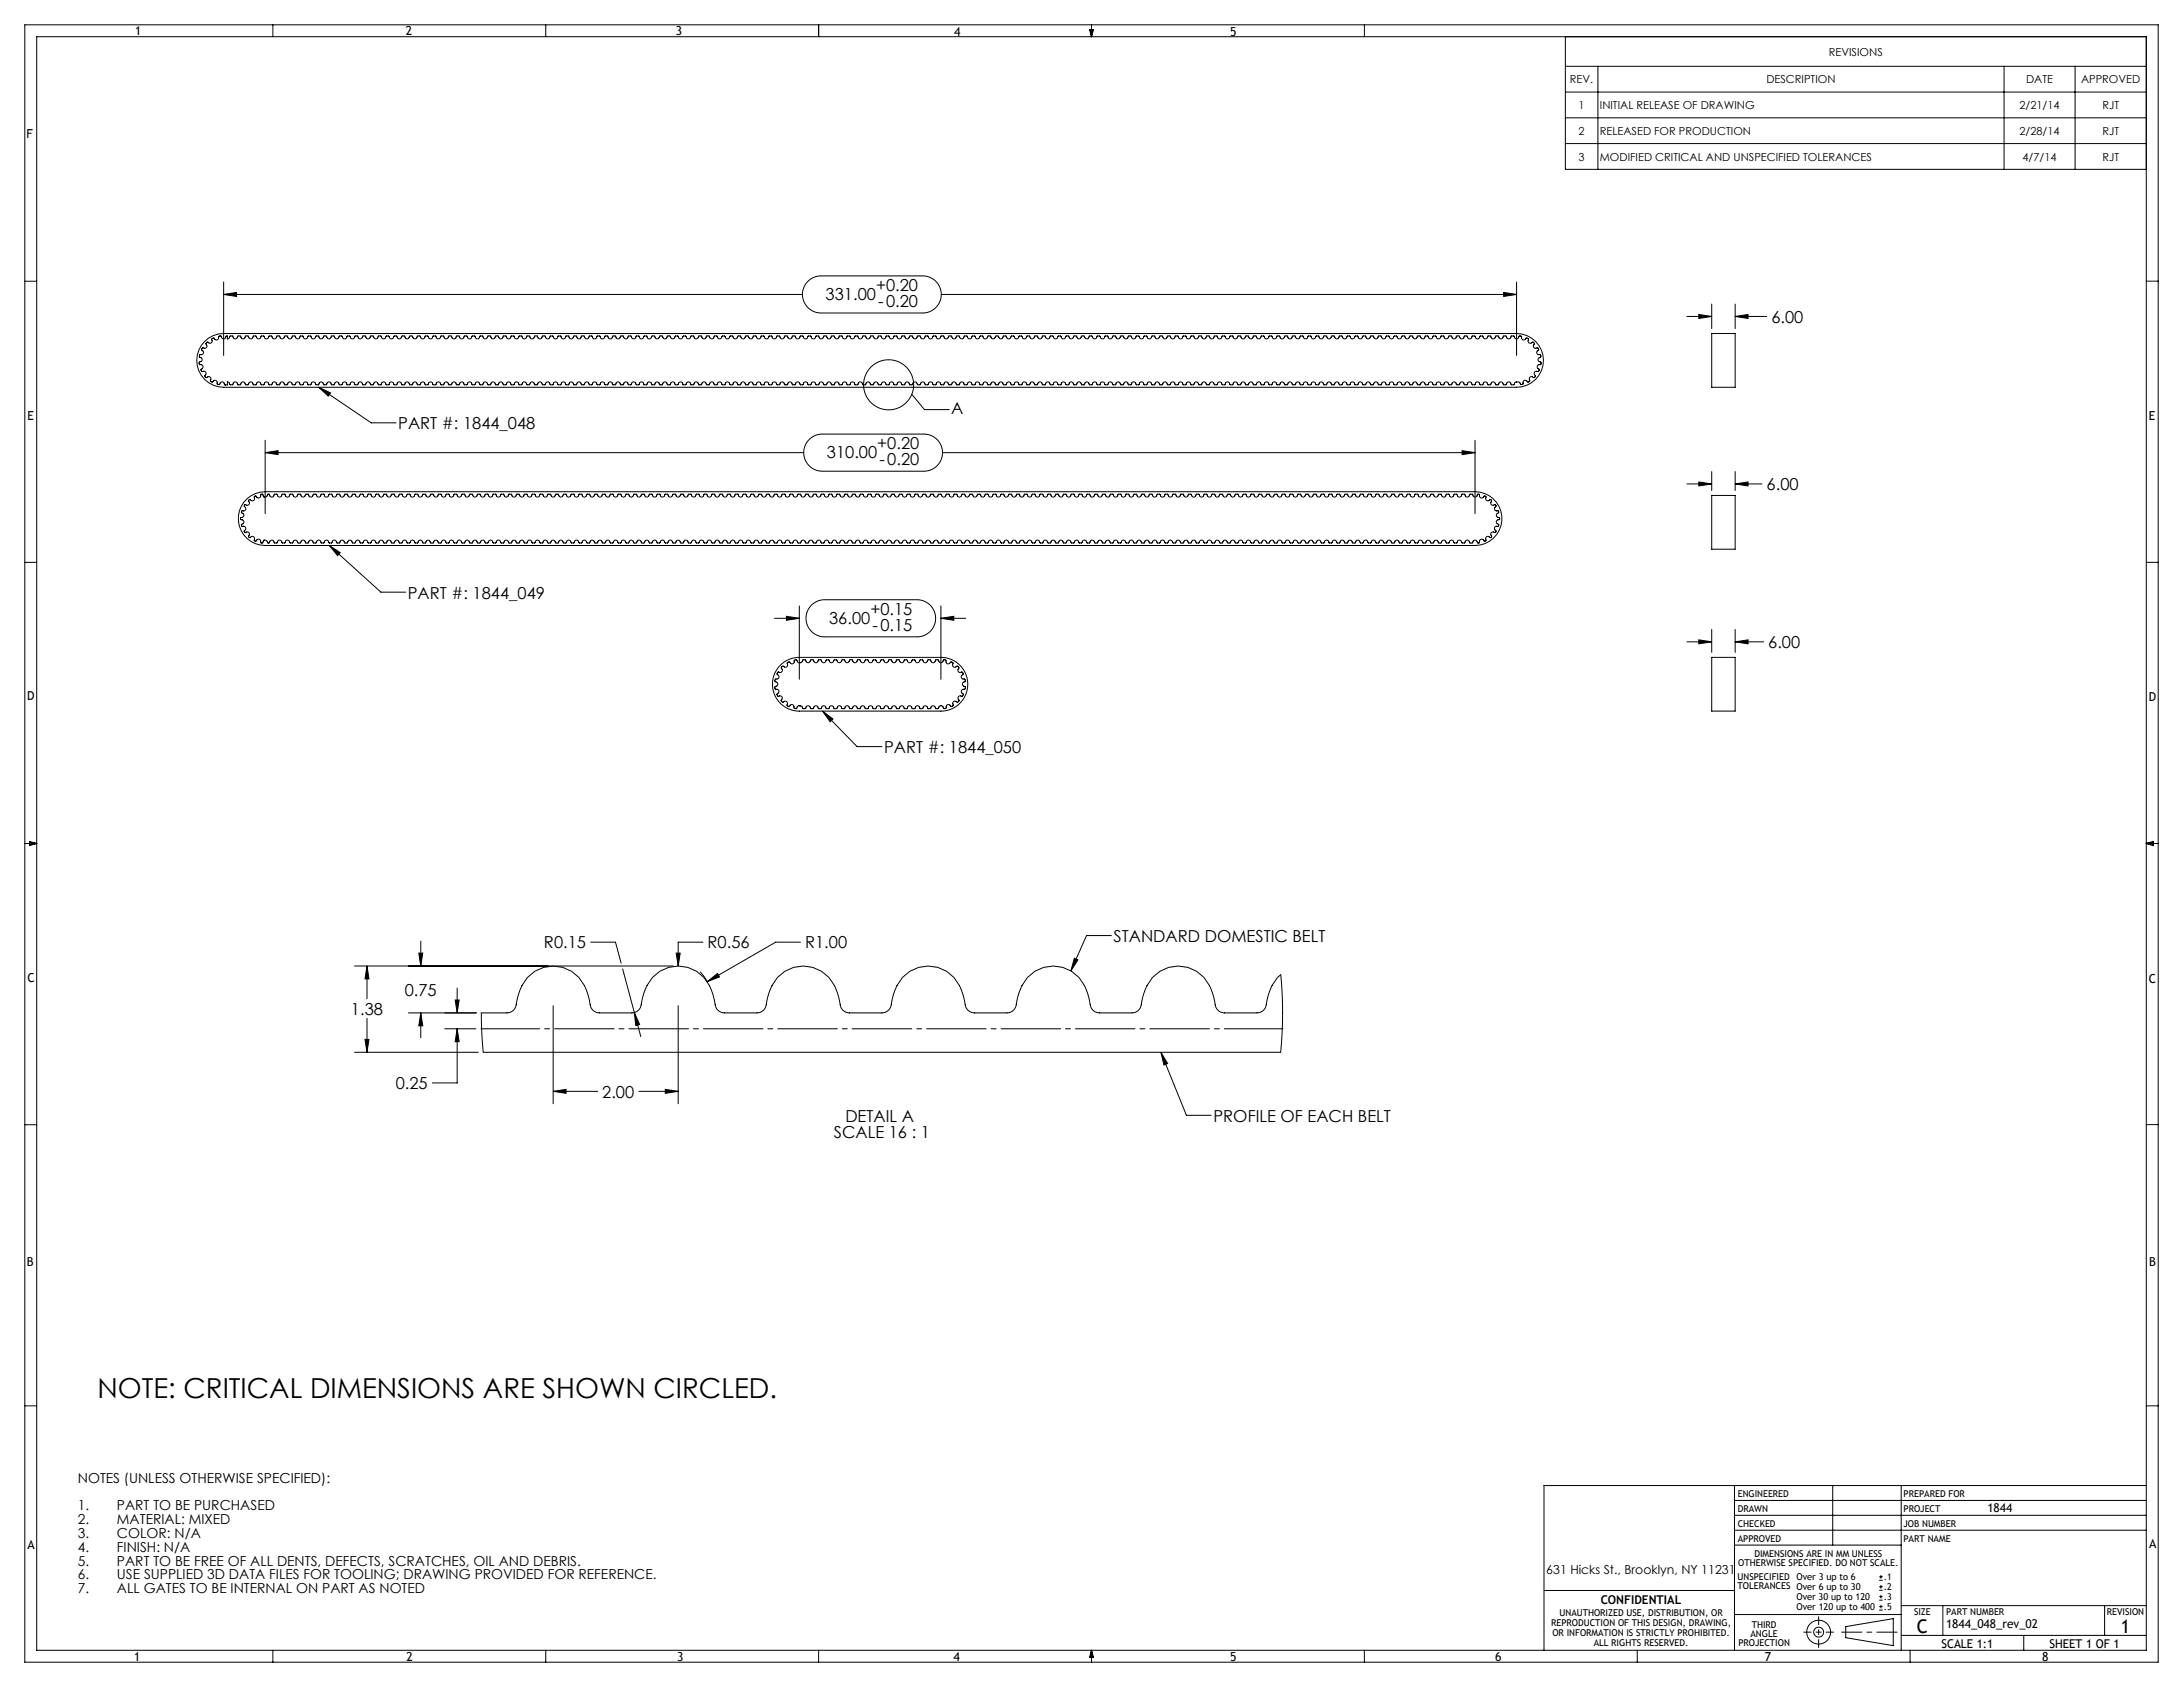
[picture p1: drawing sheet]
<svg xmlns="http://www.w3.org/2000/svg" width="559mm" height="432mm" viewBox="0 0 559 432" stroke-linecap="round" stroke-linejoin="round" font-family="sans-serif">
<defs><g id="words">
<text font-size="7.1" x="24.9" y="357.7">NOTE: CRITICAL DIMENSIONS ARE SHOWN CIRCLED.</text>
<g font-size="4.8">
<text x="490.7" y="417.9">C</text>
<text x="542.9" y="417.9">1</text>
</g>
<g font-size="4.2">
<text x="211.3" y="76.7">331.00</text>
<text x="224.2" y="74.4">+0.20</text>
<text x="224.8" y="78.6">-0.20</text>
<text x="453.4" y="82.6">6.00</text>
<text x="243.5" y="106">A</text>
<text x="101.9" y="109.9">PART #: 1844_048</text>
<text x="211.7" y="117.2">310.00</text>
<text x="224.6" y="114.9">+0.20</text>
<text x="225.1" y="119">-0.20</text>
<text x="452.2" y="125.5">6.00</text>
<text x="104.4" y="153.2">PART #: 1844_049</text>
<text x="212.2" y="159.6">36.00</text>
<text x="222.8" y="157.3">+0.15</text>
<text x="223.4" y="161.4">-0.15</text>
<text x="452.6" y="165.9">6.00</text>
<text x="226.3" y="192.8">PART #: 1844_050</text>
<text x="139.2" y="242.8">R0.15</text>
<text x="181.1" y="242.8">R0.56</text>
<text x="206.1" y="242.8">R1.00</text>
<text x="285" y="241.2">STANDARD DOMESTIC BELT</text>
<text x="103.6" y="255">0.75</text>
<text x="89.8" y="259.7">1.38</text>
<text x="101.3" y="278.8">0.25</text>
<text x="154.2" y="280.9">2.00</text>
<text x="216.4" y="287.1">DETAIL A</text>
<text x="310.6" y="287.1">PROFILE OF EACH BELT</text>
<text x="213.4" y="291.3">SCALE 16 : 1</text>
</g>
<g font-size="3.5">
<text x="19.9" y="379.5">NOTES (UNLESS OTHERWISE SPECIFIED):</text>
<text x="19.9" y="386.6">1.</text>
<text x="29.9" y="386.6">PART TO BE PURCHASED</text>
<text x="19.9" y="390.1">2.</text>
<text x="19.9" y="393.6">3.</text>
<text x="29.9" y="390.1">MATERIAL: MIXED</text>
<text x="29.9" y="393.6">COLOR: N/A</text>
<text x="19.9" y="397.2">4.</text>
<text x="19.9" y="400.7">5.</text>
<text x="29.9" y="397.2">FINISH: N/A</text>
<text x="29.9" y="400.7">PART TO BE FREE OF ALL DENTS, DEFECTS, SCRATCHES, OIL AND DEBRIS.</text>
<text x="19.9" y="404.2">6.</text>
<text x="19.9" y="407.8">7.</text>
<text x="29.9" y="404.2">USE SUPPLIED 3D DATA FILES FOR TOOLING; DRAWING PROVIDED FOR REFERENCE.</text>
<text x="29.9" y="407.8">ALL GATES TO BE INTERNAL ON PART AS NOTED</text>
</g>
<g font-size="3.2">
<text x="34.6" y="9.1">1</text>
<text x="103.8" y="9.1">2</text>
<text x="173" y="9">3</text>
<text x="244.3" y="9.2">4</text>
<text x="314.9" y="9.1">5</text>
<text x="6.8" y="35.2">F</text>
<text x="7" y="107.6">E</text>
<text x="550" y="107.6">E</text>
<text x="6.9" y="179.3">D</text>
<text x="550" y="179.5">D</text>
<text x="7" y="251.3">C</text>
<text x="550.1" y="251.5">C</text>
<text x="550.1" y="324">B</text>
<text x="6.9" y="324">B</text>
<text x="7" y="396.4">A</text>
<text x="550.2" y="396.3">A</text>
<text x="395.8" y="402.8">631 Hicks St., Brooklyn, NY 11231</text>
<text x="34.4" y="425.2">1</text>
<text x="104" y="425.2">2</text>
<text x="173.3" y="425.2">3</text>
<text x="244" y="425.2">4</text>
<text x="314.9" y="425.2">5</text>
<text x="382.7" y="425.2">6</text>
<text x="451.8" y="425.2">7</text>
<text x="522.8" y="425.2">8</text>
</g>
<g font-size="3.1">
<text x="508.7" y="386.9">1844</text>
<text x="409.7" y="410.5">CONFIDENTIAL</text>
<text x="498.1" y="416.6">1844_048_rev_02</text>
<text x="497" y="421.7">SCALE 1:1</text>
<text x="524.6" y="421.7">SHEET 1 OF 1</text>
</g>
<g font-size="2.8">
<text x="468.1" y="14.2">REVISIONS</text>
<text x="401.9" y="21.3">REV.</text>
<text x="452.2" y="21.3">DESCRIPTION</text>
<text x="518.6" y="21.3">DATE</text>
<text x="532.7" y="21.3">APPROVED</text>
<text x="404.1" y="27.9">1</text>
<text x="409.5" y="27.9">INITIAL RELEASE OF DRAWING</text>
<text x="516.9" y="27.9">2/21/14</text>
<text x="538.2" y="27.9">RJT</text>
<text x="404.1" y="34.5">2</text>
<text x="409.5" y="34.5">RELEASED FOR PRODUCTION</text>
<text x="516.9" y="34.5">2/28/14</text>
<text x="538.2" y="34.5">RJT</text>
<text x="404.1" y="41.1">3</text>
<text x="409.5" y="41.1">MODIFIED CRITICAL AND UNSPECIFIED TOLERANCES</text>
<text x="517.7" y="41.1">4/7/14</text>
<text x="538.2" y="41.1">RJT</text>
</g>
<g font-size="2.4">
<text x="444.8" y="383.2">ENGINEERED</text>
<text x="487.3" y="383.2">PREPARED FOR</text>
<text x="444.8" y="387">DRAWN</text>
<text x="487.3" y="386.9">PROJECT</text>
<text x="444.8" y="394.6">APPROVED</text>
<text x="444.8" y="390.8">CHECKED</text>
<text x="487.2" y="394.6">PART NAME</text>
<text x="487.2" y="390.8">JOB NUMBER</text>
<text x="444.9" y="400.9">OTHERWISE SPECIFIED. DO NOT SCALE.</text>
<text x="449.1" y="398.6">DIMENSIONS ARE IN MM UNLESS</text>
<text x="444.8" y="404.4">UNSPECIFIED</text>
<text x="444.8" y="406.7">TOLERANCES Over 6 up to 30</text>
<text x="459.9" y="404.5">Over 3 up to 6</text>
<text x="482.2" y="404.5">.1</text>
<text x="482.2" y="407">.2</text>
<text x="399.2" y="413.6">UNAUTHORIZED USE, DISTRIBUTION, OR</text>
<text x="459.9" y="409.6">Over 30 up to 120</text>
<text x="459.9" y="412.1">Over 120 up to 400</text>
<text x="482.2" y="409.6">.3</text>
<text x="482.2" y="412.1">.5</text>
<text x="490" y="413.4">SIZE</text>
<text x="498.1" y="413.4">PART NUMBER</text>
<text x="539.3" y="413.4">REVISION</text>
<text x="397.1" y="416.1">REPRODUCTION OF THIS DESIGN, DRAWING,</text>
<text x="397.4" y="418.7">OR INFORMATION IS STRICTLY PROHIBITED.</text>
<text x="448.1" y="418.9">ANGLE</text>
<text x="448.4" y="416.6">THIRD</text>
<text x="408" y="421.2">ALL RIGHTS RESERVED.</text>
<text x="445" y="421.2">PROJECTION</text>
</g>
</g></defs>
<g fill="none" stroke="#000" stroke-width=".26">
<path d="M6.3 6.4h546.1v419h-546.1zM9.4 9.4h540v413h-540zM69.8 6.4v3M139.7 6.4v3M209.5 6.4v3M278.9 7.6h1l-.5 1.8zM279.1 7.6l.3 1.8M279.4 6.4v3M279.7 7.6l-.3 1.8M349.2 6.4v3M400.7 9.4v33.9h148.7M400.7 17h148.7"/>
<path d="M409 17v26.3M513 17v26.3M531.2 17v26.3M400.7 30.2h148.7M400.7 36.8h148.7M400.7 23.6h148.7M6.3 72h3.1M57.2 75.4l3.3-.5v1zM57.2 72.2v18.8M57.2 75.4h148.2M206.8 72l1.5-1 1.6-.4h26.3a4.8 4.8 0 0 1 4.7 4.8 4.8 4.8 0 0 1-4.7 4.7h-26a4.8 4.8 0 0 1-4.4-2.9 4.8 4.8 0 0 1 1-5.2zM240.9 75.4h147.3"/>
<path d="M384.9 74.9l3.3 .5-3.3 .5zM388.2 72.2v18.8M438.2 77.8v6.3M444.2 77.8v6.3M549.4 72h3M52.4 87.4a6.9 6.9 0 0 1 4.8-2h331a6.9 6.9 0 0 1 6.9 6.8 6.9 6.9 0 0 1-6.9 6.9h-331a6.9 6.9 0 0 1-6.3-4.2 6.9 6.9 0 0 1 1.5-7.5zM52.8 87.7l.4-.2a.65 .65 0 0 0 .9 .2 .65 .65 0 0 0 .1-.9l.6-.3a.65 .65 0 0 0 .8 .5 .65 .65 0 0 0 .4-.9h.6a.65 .65 0 0 0 .7 .6 .65 .65 0 0 0 .6-.7h.3v.7l.4-.1 .3-.6 .7 .1a.65 .65 0 0 0 .7 .6 .65 .65 0 0 0 .6-.7l.7 .1a.65 .65 0 0 0 .6 .6 .65 .65 0 0 0 .7-.7l.7 .1a.65 .65 0 0 0 .7 .6 .65 .65 0 0 0 .6-.7l.7 .1a.65 .65 0 0 0 .6 .6 .65 .65 0 0 0 .7-.7l.7 .1a.65 .65 0 0 0 .7 .6 .65 .65 0 0 0 .6-.7l.7 .1a.65 .65 0 0 0 .6 .6 .65 .65 0 0 0 .7-.7l.7 .1a.65 .65 0 0 0 .7 .6 .65 .65 0 0 0 .6-.7l.7 .1a.65 .65 0 0 0 .6 .6 .65 .65 0 0 0 .7-.7l.7 .1a.65 .65 0 0 0 .7 .6 .65 .65 0 0 0 .6-.7l.7 .1a.65 .65 0 0 0 .6 .6 .65 .65 0 0 0 .7-.7l.7 .1a.65 .65 0 0 0 .7 .6 .65 .65 0 0 0 .6-.7l.7 .1a.65 .65 0 0 0 .6 .6 .65 .65 0 0 0 .7-.7l.7 .1a.65 .65 0 0 0 .7 .6 .65 .65 0 0 0 .6-.7l.7 .1a.65 .65 0 0 0 .6 .6 .65 .65 0 0 0 .7-.7l.7 .1a.65 .65 0 0 0 .7 .6 .65 .65 0 0 0 .6-.7l.7 .1a.65 .65 0 0 0 .6 .6 .65 .65 0 0 0 .7-.7l.7 .1a.65 .65 0 0 0 .7 .6 .65 .65 0 0 0 .6-.7l.7 .1a.65 .65 0 0 0 .6 .6 .65 .65 0 0 0 .7-.7l.7 .1a.65 .65 0 0 0 .7 .6 .65 .65 0 0 0 .6-.7l.7 .1a.65 .65 0 0 0 .6 .6 .65 .65 0 0 0 .7-.7l.7 .1a.65 .65 0 0 0 .7 .6 .65 .65 0 0 0 .6-.7l.7 .1a.65 .65 0 0 0 .6 .6 .65 .65 0 0 0 .7-.7l.7 .1a.65 .65 0 0 0 .7 .6 .65 .65 0 0 0 .6-.7l.7 .1a.65 .65 0 0 0 .6 .6 .65 .65 0 0 0 .7-.7l.7 .1a.65 .65 0 0 0 .7 .6 .65 .65 0 0 0 .6-.7l.7 .1a.65 .65 0 0 0 .6 .6 .65 .65 0 0 0 .7-.7l.7 .1a.65 .65 0 0 0 .7 .6 .65 .65 0 0 0 .6-.7l.7 .1a.65 .65 0 0 0 .6 .6 .65 .65 0 0 0 .7-.7l.7 .1a.65 .65 0 0 0 .7 .6 .65 .65 0 0 0 .6-.7l.7 .1a.65 .65 0 0 0 .6 .6 .65 .65 0 0 0 .7-.7l.7 .1a.65 .65 0 0 0 .7 .6 .65 .65 0 0 0 .6-.7l.7 .1a.65 .65 0 0 0 .6 .6 .65 .65 0 0 0 .7-.7l.7 .1a.65 .65 0 0 0 .7 .6 .65 .65 0 0 0 .6-.7l.7 .1a.65 .65 0 0 0 .6 .6 .65 .65 0 0 0 .7-.7l.7 .1a.65 .65 0 0 0 .7 .6 .65 .65 0 0 0 .6-.7l.7 .1a.65 .65 0 0 0 .6 .6 .65 .65 0 0 0 .7-.7l.7 .1a.65 .65 0 0 0 .7 .6 .65 .65 0 0 0 .6-.7l.7 .1a.65 .65 0 0 0 .6 .6 .65 .65 0 0 0 .7-.7l.7 .1a.65 .65 0 0 0 .7 .6 .65 .65 0 0 0 .6-.7l.7 .1a.65 .65 0 0 0 .6 .6 .65 .65 0 0 0 .7-.7l.7 .1a.65 .65 0 0 0 .7 .6 .65 .65 0 0 0 .6-.7l.7 .1a.65 .65 0 0 0 .6 .6 .65 .65 0 0 0 .7-.7l.7 .1a.65 .65 0 0 0 .7 .6 .65 .65 0 0 0 .6-.7l.7 .1a.65 .65 0 0 0 .6 .6 .65 .65 0 0 0 .7-.7l.7 .1a.65 .65 0 0 0 .7 .6 .65 .65 0 0 0 .6-.7l.7 .1a.65 .65 0 0 0 .6 .6 .65 .65 0 0 0 .7-.7l.7 .1a.65 .65 0 0 0 .7 .6 .65 .65 0 0 0 .6-.7l.7 .1a.65 .65 0 0 0 .6 .6 .65 .65 0 0 0 .7-.7l.7 .1a.65 .65 0 0 0 .7 .6 .65 .65 0 0 0 .6-.7l.7 .1a.65 .65 0 0 0 .6 .6 .65 .65 0 0 0 .7-.7l.7 .1a.65 .65 0 0 0 .7 .6 .65 .65 0 0 0 .6-.7l.7 .1a.65 .65 0 0 0 .6 .6 .65 .65 0 0 0 .7-.7l.7 .1a.65 .65 0 0 0 .7 .6 .65 .65 0 0 0 .6-.7l.7 .1a.65 .65 0 0 0 .6 .6 .65 .65 0 0 0 .7-.7l.7 .1a.65 .65 0 0 0 .7 .6 .65 .65 0 0 0 .6-.7l.7 .1a.65 .65 0 0 0 .6 .6 .65 .65 0 0 0 .7-.7l.7 .1a.65 .65 0 0 0 .7 .6 .65 .65 0 0 0 .6-.7l.7 .1a.65 .65 0 0 0 .6 .6 .65 .65 0 0 0 .7-.7l.7 .1a.65 .65 0 0 0 .7 .6 .65 .65 0 0 0 .6-.7l.7 .1a.65 .65 0 0 0 .6 .6 .65 .65 0 0 0 .7-.7l.7 .1a.65 .65 0 0 0 .7 .6 .65 .65 0 0 0 .6-.7l.7 .1a.65 .65 0 0 0 .6 .6 .65 .65 0 0 0 .7-.7l.7 .1a.65 .65 0 0 0 .7 .6 .65 .65 0 0 0 .6-.7l.7 .1a.65 .65 0 0 0 .6 .6 .65 .65 0 0 0 .7-.7l.7 .1a.65 .65 0 0 0 .7 .6 .65 .65 0 0 0 .6-.7l.7 .1a.65 .65 0 0 0 .6 .6 .65 .65 0 0 0 .7-.7l.7 .1a.65 .65 0 0 0 .7 .6 .65 .65 0 0 0 .6-.7l.7 .1a.65 .65 0 0 0 .6 .6 .65 .65 0 0 0 .7-.7l.7 .1a.65 .65 0 0 0 .7 .6 .65 .65 0 0 0 .6-.7l.7 .1a.65 .65 0 0 0 .6 .6 .65 .65 0 0 0 .7-.7l.7 .1a.65 .65 0 0 0 .7 .6 .65 .65 0 0 0 .6-.7l.7 .1a.65 .65 0 0 0 .6 .6 .65 .65 0 0 0 .7-.7l.7 .1a.65 .65 0 0 0 .7 .6 .65 .65 0 0 0 .6-.7l.7 .1a.65 .65 0 0 0 .6 .6 .65 .65 0 0 0 .7-.7l.7 .1a.65 .65 0 0 0 .7 .6 .65 .65 0 0 0 .6-.7l.7 .1a.65 .65 0 0 0 .6 .6 .65 .65 0 0 0 .7-.7l.7 .1a.65 .65 0 0 0 .7 .6 .65 .65 0 0 0 .6-.7l.7 .1a.65 .65 0 0 0 .6 .6 .65 .65 0 0 0 .7-.7l.7 .1a.65 .65 0 0 0 .7 .6 .65 .65 0 0 0 .6-.7l.7 .1a.65 .65 0 0 0 .6 .6 .65 .65 0 0 0 .7-.7l.7 .1a.65 .65 0 0 0 .7 .6 .65 .65 0 0 0 .6-.7l.7 .1a.65 .65 0 0 0 .6 .6 .65 .65 0 0 0 .7-.7l.7 .1a.65 .65 0 0 0 .7 .6 .65 .65 0 0 0 .6-.7l.7 .1a.65 .65 0 0 0 .6 .6 .65 .65 0 0 0 .7-.7l.7 .1a.65 .65 0 0 0 .7 .6 .65 .65 0 0 0 .6-.7l.7 .1a.65 .65 0 0 0 .6 .6 .65 .65 0 0 0 .7-.7l.7 .1a.65 .65 0 0 0 .7 .6 .65 .65 0 0 0 .6-.7l.7 .1a.65 .65 0 0 0 .6 .6 .65 .65 0 0 0 .7-.7l.7 .1a.65 .65 0 0 0 .7 .6 .65 .65 0 0 0 .6-.7l.7 .1a.65 .65 0 0 0 .6 .6 .65 .65 0 0 0 .7-.7l.7 .1a.65 .65 0 0 0 .7 .6 .65 .65 0 0 0 .6-.7l.7 .1a.65 .65 0 0 0 .6 .6 .65 .65 0 0 0 .7-.7l.7 .1a.65 .65 0 0 0 .7 .6 .65 .65 0 0 0 .6-.7l.7 .1a.65 .65 0 0 0 .6 .6 .65 .65 0 0 0 .7-.7l.7 .1a.65 .65 0 0 0 .7 .6 .65 .65 0 0 0 .6-.7l.7 .1a.65 .65 0 0 0 .6 .6 .65 .65 0 0 0 .7-.7l.7 .1a.65 .65 0 0 0 .7 .6 .65 .65 0 0 0 .6-.7l.7 .1a.65 .65 0 0 0 .6 .6 .65 .65 0 0 0 .7-.7l.7 .1a.65 .65 0 0 0 .7 .6 .65 .65 0 0 0 .6-.7l.7 .1a.65 .65 0 0 0 .6 .6 .65 .65 0 0 0 .7-.7l.7 .1a.65 .65 0 0 0 .7 .6 .65 .65 0 0 0 .6-.7l.7 .1a.65 .65 0 0 0 .6 .6 .65 .65 0 0 0 .7-.7l.7 .1a.65 .65 0 0 0 .7 .6 .65 .65 0 0 0 .6-.7l.7 .1a.65 .65 0 0 0 .6 .6 .65 .65 0 0 0 .7-.7l.7 .1a.65 .65 0 0 0 .7 .6 .65 .65 0 0 0 .6-.7l.7 .1a.65 .65 0 0 0 .6 .6 .65 .65 0 0 0 .7-.7l.7 .1a.65 .65 0 0 0 .7 .6 .65 .65 0 0 0 .6-.7l.7 .1a.65 .65 0 0 0 .6 .6 .65 .65 0 0 0 .7-.7l.7 .1a.65 .65 0 0 0 .7 .6 .65 .65 0 0 0 .6-.7l.7 .1a.65 .65 0 0 0 .6 .6 .65 .65 0 0 0 .7-.7l.7 .1a.65 .65 0 0 0 .7 .6 .65 .65 0 0 0 .6-.7l.7 .1a.65 .65 0 0 0 .6 .6 .65 .65 0 0 0 .7-.7l.7 .1a.65 .65 0 0 0 .7 .6 .65 .65 0 0 0 .6-.7l.7 .1a.65 .65 0 0 0 .6 .6 .65 .65 0 0 0 .7-.7l.7 .1a.65 .65 0 0 0 .7 .6 .65 .65 0 0 0 .6-.7l.7 .1a.65 .65 0 0 0 .6 .6 .65 .65 0 0 0 .7-.7l.7 .1a.65 .65 0 0 0 .7 .6 .65 .65 0 0 0 .6-.7l.7 .1a.65 .65 0 0 0 .6 .6 .65 .65 0 0 0 .7-.7l.7 .1a.65 .65 0 0 0 .7 .6 .65 .65 0 0 0 .6-.7l.7 .1a.65 .65 0 0 0 .6 .6 .65 .65 0 0 0 .7-.7l.7 .1a.65 .65 0 0 0 .7 .6 .65 .65 0 0 0 .6-.7l.7 .1a.65 .65 0 0 0 .6 .6 .65 .65 0 0 0 .7-.7l.7 .1a.65 .65 0 0 0 .7 .6 .65 .65 0 0 0 .6-.7l.7 .1a.65 .65 0 0 0 .6 .6 .65 .65 0 0 0 .7-.7l.7 .1a.65 .65 0 0 0 .7 .6 .65 .65 0 0 0 .6-.7l.7 .1a.65 .65 0 0 0 .6 .6 .65 .65 0 0 0 .7-.7l.7 .1a.65 .65 0 0 0 .7 .6 .65 .65 0 0 0 .6-.7l.7 .1a.65 .65 0 0 0 .6 .6 .65 .65 0 0 0 .7-.7l.7 .1a.65 .65 0 0 0 .7 .6 .65 .65 0 0 0 .6-.7l.7 .1a.65 .65 0 0 0 .6 .6 .65 .65 0 0 0 .7-.7l.7 .1a.65 .65 0 0 0 .7 .6 .65 .65 0 0 0 .6-.7l.7 .1a.65 .65 0 0 0 .6 .6 .65 .65 0 0 0 .7-.7l.7 .1a.65 .65 0 0 0 .7 .6 .65 .65 0 0 0 .6-.7l.7 .1a.65 .65 0 0 0 .6 .6 .65 .65 0 0 0 .7-.7l.7 .1a.65 .65 0 0 0 .7 .6 .65 .65 0 0 0 .6-.7l.7 .1a.65 .65 0 0 0 .6 .6 .65 .65 0 0 0 .7-.7l.7 .1a.65 .65 0 0 0 .7 .6 .65 .65 0 0 0 .6-.7l.7 .1a.65 .65 0 0 0 .6 .6 .65 .65 0 0 0 .7-.7l.7 .1a.65 .65 0 0 0 .7 .6 .65 .65 0 0 0 .6-.7l.7 .1a.65 .65 0 0 0 .6 .6 .65 .65 0 0 0 .7-.7l.7 .1a.65 .65 0 0 0 .7 .6 .65 .65 0 0 0 .6-.7l.7 .1a.65 .65 0 0 0 .6 .6 .65 .65 0 0 0 .7-.7l.7 .1a.65 .65 0 0 0 .7 .6 .65 .65 0 0 0 .6-.7l.7 .1a.65 .65 0 0 0 .6 .6 .65 .65 0 0 0 .7-.7l.7 .1a.65 .65 0 0 0 .7 .6 .65 .65 0 0 0 .6-.7l.7 .1a.65 .65 0 0 0 .6 .6 .65 .65 0 0 0 .7-.7l.7 .1a.65 .65 0 0 0 .7 .6 .65 .65 0 0 0 .6-.7l.7 .1a.65 .65 0 0 0 .6 .6 .65 .65 0 0 0 .7-.7l.7 .1a.65 .65 0 0 0 .7 .6 .65 .65 0 0 0 .6-.7l.7 .1a.65 .65 0 0 0 .6 .6 .65 .65 0 0 0 .7-.7l.7 .1a.65 .65 0 0 0 .7 .6 .65 .65 0 0 0 .6-.7l.7 .1a.65 .65 0 0 0 .6 .6 .65 .65 0 0 0 .7-.7l.7 .1a.65 .65 0 0 0 .7 .6 .65 .65 0 0 0 .6-.7l.7 .1a.65 .65 0 0 0 .6 .6 .65 .65 0 0 0 .7-.7l.7 .1a.65 .65 0 0 0 .7 .6 .65 .65 0 0 0 .6-.7l.7 .1a.65 .65 0 0 0 .6 .6 .65 .65 0 0 0 .7-.7l.7 .1a.65 .65 0 0 0 .7 .6 .65 .65 0 0 0 .6-.7l.7 .1a.65 .65 0 0 0 .6 .6 .65 .65 0 0 0 .7-.7l.7 .1a.65 .65 0 0 0 .7 .6 .65 .65 0 0 0 .6-.7l.7 .1a.65 .65 0 0 0 .6 .6 .65 .65 0 0 0 .7-.7l.7 .1a.65 .65 0 0 0 .7 .6 .65 .65 0 0 0 .6-.7l.7 .1a.65 .65 0 0 0 .6 .6 .65 .65 0 0 0 .7-.7l.7 .1a.65 .65 0 0 0 .7 .6 .65 .65 0 0 0 .6-.7l.7 .1a.65 .65 0 0 0 .6 .6 .65 .65 0 0 0 .7-.7l.7 .1a.65 .65 0 0 0 .7 .6 .65 .65 0 0 0 .6-.7l.6 .2a.65 .65 0 0 0 .5 .8 .65 .65 0 0 0 .8-.5l.5 .4a.65 .65 0 0 0 .2 .9 .65 .65 0 0 0 .9-.3l.4 .5a.65 .65 0 0 0-.1 1 .65 .65 0 0 0 .9 0l.2 .6a.65 .65 0 0 0-.3 .9 .65 .65 0 0 0 .8 .3l.1 .6a.65 .65 0 0 0-.7 .7 .65 .65 0 0 0 .8 .6l-.2 .6a.65 .65 0 0 0-.8 .5 .65 .65 0 0 0 .5 .8l-.3 .5a.65 .65 0 0 0-.9 .3 .65 .65 0 0 0 .2 .9l-.4 .4a.65 .65 0 0 0-1-.1 .65 .65 0 0 0 0 .9l-.6 .3a.65 .65 0 0 0-.9-.4 .65 .65 0 0 0-.3 .9l-.6 .1a.64 .64 0 0 0-1-.5v-.2l-.3 .2-.4 .6-.7-.1a.65 .65 0 0 0-.7-.6 .65 .65 0 0 0-.6 .7l-.7-.1a.65 .65 0 0 0-.6-.6 .65 .65 0 0 0-.7 .7l-.7-.1a.65 .65 0 0 0-.7-.6 .65 .65 0 0 0-.6 .7l-.7-.1a.65 .65 0 0 0-.6-.6 .65 .65 0 0 0-.7 .7l-.7-.1a.65 .65 0 0 0-.7-.6 .65 .65 0 0 0-.6 .7l-.7-.1a.65 .65 0 0 0-.6-.6 .65 .65 0 0 0-.7 .7l-.7-.1a.65 .65 0 0 0-.7-.6 .65 .65 0 0 0-.6 .7l-.7-.1a.65 .65 0 0 0-.6-.6 .65 .65 0 0 0-.7 .7l-.7-.1a.65 .65 0 0 0-.7-.6 .65 .65 0 0 0-.6 .7l-.7-.1a.65 .65 0 0 0-.6-.6 .65 .65 0 0 0-.7 .7l-.7-.1a.65 .65 0 0 0-.7-.6 .65 .65 0 0 0-.6 .7l-.7-.1a.65 .65 0 0 0-.6-.6 .65 .65 0 0 0-.7 .7l-.7-.1a.65 .65 0 0 0-.7-.6 .65 .65 0 0 0-.6 .7l-.7-.1a.65 .65 0 0 0-.6-.6 .65 .65 0 0 0-.7 .7l-.7-.1a.65 .65 0 0 0-.7-.6 .65 .65 0 0 0-.6 .7l-.7-.1a.65 .65 0 0 0-.6-.6 .65 .65 0 0 0-.7 .7l-.7-.1a.65 .65 0 0 0-.7-.6 .65 .65 0 0 0-.6 .7l-.7-.1a.65 .65 0 0 0-.6-.6 .65 .65 0 0 0-.7 .7l-.7-.1a.65 .65 0 0 0-.7-.6 .65 .65 0 0 0-.6 .7l-.7-.1a.65 .65 0 0 0-.6-.6 .65 .65 0 0 0-.7 .7l-.7-.1a.65 .65 0 0 0-.7-.6 .65 .65 0 0 0-.6 .7l-.7-.1a.65 .65 0 0 0-.6-.6 .65 .65 0 0 0-.7 .7l-.7-.1a.65 .65 0 0 0-.7-.6 .65 .65 0 0 0-.6 .7l-.7-.1a.65 .65 0 0 0-.6-.6 .65 .65 0 0 0-.7 .7l-.7-.1a.65 .65 0 0 0-.7-.6 .65 .65 0 0 0-.6 .7l-.7-.1a.65 .65 0 0 0-.6-.6 .65 .65 0 0 0-.7 .7l-.7-.1a.65 .65 0 0 0-.7-.6 .65 .65 0 0 0-.6 .7l-.7-.1a.65 .65 0 0 0-.6-.6 .65 .65 0 0 0-.7 .7l-.7-.1a.65 .65 0 0 0-.7-.6 .65 .65 0 0 0-.6 .7l-.7-.1a.65 .65 0 0 0-.6-.6 .65 .65 0 0 0-.7 .7l-.7-.1a.65 .65 0 0 0-.7-.6 .65 .65 0 0 0-.6 .7l-.7-.1a.65 .65 0 0 0-.6-.6 .65 .65 0 0 0-.7 .7l-.7-.1a.65 .65 0 0 0-.7-.6 .65 .65 0 0 0-.6 .7l-.7-.1a.65 .65 0 0 0-.6-.6 .65 .65 0 0 0-.7 .7l-.7-.1a.65 .65 0 0 0-.7-.6 .65 .65 0 0 0-.6 .7l-.7-.1a.65 .65 0 0 0-.6-.6 .65 .65 0 0 0-.7 .7l-.7-.1a.65 .65 0 0 0-.7-.6 .65 .65 0 0 0-.6 .7l-.7-.1a.65 .65 0 0 0-.6-.6 .65 .65 0 0 0-.7 .7l-.7-.1a.65 .65 0 0 0-.7-.6 .65 .65 0 0 0-.6 .7l-.7-.1a.65 .65 0 0 0-.6-.6 .65 .65 0 0 0-.7 .7l-.7-.1a.65 .65 0 0 0-.7-.6 .65 .65 0 0 0-.6 .7l-.7-.1a.65 .65 0 0 0-.6-.6 .65 .65 0 0 0-.7 .7l-.7-.1a.65 .65 0 0 0-.7-.6 .65 .65 0 0 0-.6 .7l-.7-.1a.65 .65 0 0 0-.6-.6 .65 .65 0 0 0-.7 .7l-.7-.1a.65 .65 0 0 0-.7-.6 .65 .65 0 0 0-.6 .7l-.7-.1a.65 .65 0 0 0-.6-.6 .65 .65 0 0 0-.7 .7l-.7-.1a.65 .65 0 0 0-.7-.6 .65 .65 0 0 0-.6 .7l-.7-.1a.65 .65 0 0 0-.6-.6 .65 .65 0 0 0-.7 .7l-.7-.1a.65 .65 0 0 0-.7-.6 .65 .65 0 0 0-.6 .7l-.7-.1a.65 .65 0 0 0-.6-.6 .65 .65 0 0 0-.7 .7l-.7-.1a.65 .65 0 0 0-.7-.6 .65 .65 0 0 0-.6 .7l-.7-.1a.65 .65 0 0 0-.6-.6 .65 .65 0 0 0-.7 .7l-.7-.1a.65 .65 0 0 0-.7-.6 .65 .65 0 0 0-.6 .7l-.7-.1a.65 .65 0 0 0-.6-.6 .65 .65 0 0 0-.7 .7l-.7-.1a.65 .65 0 0 0-.7-.6 .65 .65 0 0 0-.6 .7l-.7-.1a.65 .65 0 0 0-.6-.6 .65 .65 0 0 0-.7 .7l-.7-.1a.65 .65 0 0 0-.7-.6 .65 .65 0 0 0-.6 .7l-.7-.1a.65 .65 0 0 0-.6-.6 .65 .65 0 0 0-.7 .7l-.7-.1a.65 .65 0 0 0-.7-.6 .65 .65 0 0 0-.6 .7l-.7-.1a.65 .65 0 0 0-.6-.6 .65 .65 0 0 0-.7 .7l-.7-.1a.65 .65 0 0 0-.7-.6 .65 .65 0 0 0-.6 .7l-.7-.1a.65 .65 0 0 0-.6-.6 .65 .65 0 0 0-.7 .7l-.7-.1a.65 .65 0 0 0-.7-.6 .65 .65 0 0 0-.6 .7l-.7-.1a.65 .65 0 0 0-.6-.6 .65 .65 0 0 0-.7 .7l-.7-.1a.65 .65 0 0 0-.7-.6 .65 .65 0 0 0-.6 .7l-.7-.1a.65 .65 0 0 0-.6-.6 .65 .65 0 0 0-.7 .7l-.7-.1a.65 .65 0 0 0-.7-.6 .65 .65 0 0 0-.6 .7l-.7-.1a.65 .65 0 0 0-.6-.6 .65 .65 0 0 0-.7 .7l-.7-.1a.65 .65 0 0 0-.7-.6 .65 .65 0 0 0-.6 .7l-.7-.1a.65 .65 0 0 0-.6-.6 .65 .65 0 0 0-.7 .7l-.7-.1a.65 .65 0 0 0-.7-.6 .65 .65 0 0 0-.6 .7l-.7-.1a.65 .65 0 0 0-.6-.6 .65 .65 0 0 0-.7 .7l-.7-.1a.65 .65 0 0 0-.7-.6 .65 .65 0 0 0-.6 .7l-.7-.1a.65 .65 0 0 0-.6-.6 .65 .65 0 0 0-.7 .7l-.7-.1a.65 .65 0 0 0-.7-.6 .65 .65 0 0 0-.6 .7l-.7-.1a.65 .65 0 0 0-.6-.6 .65 .65 0 0 0-.7 .7l-.7-.1a.65 .65 0 0 0-.7-.6 .65 .65 0 0 0-.6 .7l-.7-.1a.65 .65 0 0 0-.6-.6 .65 .65 0 0 0-.7 .7l-.7-.1a.65 .65 0 0 0-.7-.6 .65 .65 0 0 0-.6 .7l-.7-.1a.65 .65 0 0 0-.6-.6 .65 .65 0 0 0-.7 .7l-.7-.1a.65 .65 0 0 0-.7-.6 .65 .65 0 0 0-.6 .7l-.7-.1a.65 .65 0 0 0-.6-.6 .65 .65 0 0 0-.7 .7l-.7-.1a.65 .65 0 0 0-.7-.6 .65 .65 0 0 0-.6 .7l-.7-.1a.65 .65 0 0 0-.6-.6 .65 .65 0 0 0-.7 .7l-.7-.1a.65 .65 0 0 0-.7-.6 .65 .65 0 0 0-.6 .7l-.7-.1a.65 .65 0 0 0-.6-.6 .65 .65 0 0 0-.7 .7l-.7-.1a.65 .65 0 0 0-.7-.6 .65 .65 0 0 0-.6 .7l-.7-.1a.65 .65 0 0 0-.6-.6 .65 .65 0 0 0-.7 .7l-.7-.1a.65 .65 0 0 0-.7-.6 .65 .65 0 0 0-.6 .7l-.7-.1a.65 .65 0 0 0-.6-.6 .65 .65 0 0 0-.7 .7l-.7-.1a.65 .65 0 0 0-.7-.6 .65 .65 0 0 0-.6 .7l-.7-.1a.65 .65 0 0 0-.6-.6 .65 .65 0 0 0-.7 .7l-.7-.1a.65 .65 0 0 0-.7-.6 .65 .65 0 0 0-.6 .7l-.7-.1a.65 .65 0 0 0-.6-.6 .65 .65 0 0 0-.7 .7l-.7-.1a.65 .65 0 0 0-.7-.6 .65 .65 0 0 0-.6 .7l-.7-.1a.65 .65 0 0 0-.6-.6 .65 .65 0 0 0-.7 .7l-.7-.1a.65 .65 0 0 0-.7-.6 .65 .65 0 0 0-.6 .7l-.7-.1a.65 .65 0 0 0-.6-.6 .65 .65 0 0 0-.7 .7l-.7-.1a.65 .65 0 0 0-.7-.6 .65 .65 0 0 0-.6 .7l-.7-.1a.65 .65 0 0 0-.6-.6 .65 .65 0 0 0-.7 .7l-.7-.1a.65 .65 0 0 0-.7-.6 .65 .65 0 0 0-.6 .7l-.7-.1a.65 .65 0 0 0-.6-.6 .65 .65 0 0 0-.7 .7l-.7-.1a.65 .65 0 0 0-.7-.6 .65 .65 0 0 0-.6 .7l-.7-.1a.65 .65 0 0 0-.6-.6 .65 .65 0 0 0-.7 .7l-.7-.1a.65 .65 0 0 0-.7-.6 .65 .65 0 0 0-.6 .7l-.7-.1a.65 .65 0 0 0-.6-.6 .65 .65 0 0 0-.7 .7l-.7-.1a.65 .65 0 0 0-.7-.6 .65 .65 0 0 0-.6 .7l-.7-.1a.65 .65 0 0 0-.6-.6 .65 .65 0 0 0-.7 .7l-.7-.1a.65 .65 0 0 0-.7-.6 .65 .65 0 0 0-.6 .7l-.7-.1a.65 .65 0 0 0-.6-.6 .65 .65 0 0 0-.7 .7l-.7-.1a.65 .65 0 0 0-.7-.6 .65 .65 0 0 0-.6 .7l-.7-.1a.65 .65 0 0 0-.6-.6 .65 .65 0 0 0-.7 .7l-.7-.1a.65 .65 0 0 0-.7-.6 .65 .65 0 0 0-.6 .7l-.7-.1a.65 .65 0 0 0-.6-.6 .65 .65 0 0 0-.7 .7l-.7-.1a.65 .65 0 0 0-.7-.6 .65 .65 0 0 0-.6 .7l-.7-.1a.65 .65 0 0 0-.6-.6 .65 .65 0 0 0-.7 .7l-.7-.1a.65 .65 0 0 0-.7-.6 .65 .65 0 0 0-.6 .7l-.7-.1a.65 .65 0 0 0-.6-.6 .65 .65 0 0 0-.7 .7l-.7-.1a.65 .65 0 0 0-.7-.6 .65 .65 0 0 0-.6 .7l-.7-.1a.65 .65 0 0 0-.6-.6 .65 .65 0 0 0-.7 .7l-.7-.1a.65 .65 0 0 0-.7-.6 .65 .65 0 0 0-.6 .7l-.7-.1a.65 .65 0 0 0-.6-.6 .65 .65 0 0 0-.7 .7l-.7-.1a.65 .65 0 0 0-.7-.6 .65 .65 0 0 0-.6 .7l-.7-.1a.65 .65 0 0 0-.6-.6 .65 .65 0 0 0-.7 .7l-.7-.1a.65 .65 0 0 0-.7-.6 .65 .65 0 0 0-.6 .7l-.7-.1a.65 .65 0 0 0-.6-.6 .65 .65 0 0 0-.7 .7l-.7-.1a.65 .65 0 0 0-.7-.6 .65 .65 0 0 0-.6 .7l-.7-.1a.65 .65 0 0 0-.6-.6 .65 .65 0 0 0-.7 .7l-.7-.1a.65 .65 0 0 0-.7-.6 .65 .65 0 0 0-.6 .7l-.7-.1a.65 .65 0 0 0-.6-.6 .65 .65 0 0 0-.7 .7l-.7-.1a.65 .65 0 0 0-.7-.6 .65 .65 0 0 0-.6 .7l-.7-.1a.65 .65 0 0 0-.6-.6 .65 .65 0 0 0-.7 .7l-.7-.1a.65 .65 0 0 0-.7-.6 .65 .65 0 0 0-.6 .7l-.7-.1a.65 .65 0 0 0-.6-.6 .65 .65 0 0 0-.7 .7l-.7-.1a.65 .65 0 0 0-.7-.6 .65 .65 0 0 0-.6 .7l-.7-.1a.65 .65 0 0 0-.6-.6 .65 .65 0 0 0-.7 .7l-.7-.1a.65 .65 0 0 0-.7-.6 .65 .65 0 0 0-.6 .7l-.7-.1a.65 .65 0 0 0-.6-.6 .65 .65 0 0 0-.7 .7l-.7-.1a.65 .65 0 0 0-.7-.6 .65 .65 0 0 0-.6 .7l-.7-.1a.65 .65 0 0 0-.6-.6 .65 .65 0 0 0-.7 .7l-.7-.1a.65 .65 0 0 0-.7-.6 .65 .65 0 0 0-.6 .7l-.7-.1a.65 .65 0 0 0-.6-.6 .65 .65 0 0 0-.7 .7l-.7-.1a.65 .65 0 0 0-.7-.6 .65 .65 0 0 0-.6 .7l-.7-.1a.65 .65 0 0 0-.6-.6 .65 .65 0 0 0-.7 .7l-.7-.1a.65 .65 0 0 0-.7-.6 .65 .65 0 0 0-.6 .7l-.7-.1a.65 .65 0 0 0-.6-.6 .65 .65 0 0 0-.7 .7l-.7-.1a.65 .65 0 0 0-.7-.6 .65 .65 0 0 0-.6 .7l-.7-.1a.65 .65 0 0 0-.6-.6 .65 .65 0 0 0-.7 .7l-.7-.1a.65 .65 0 0 0-.7-.6 .65 .65 0 0 0-.6 .7l-.7-.1a.65 .65 0 0 0-.6-.6 .65 .65 0 0 0-.7 .7l-.7-.1a.65 .65 0 0 0-.7-.6 .65 .65 0 0 0-.6 .7l-.7-.1a.65 .65 0 0 0-.6-.6 .65 .65 0 0 0-.7 .7l-.7-.1a.65 .65 0 0 0-.7-.6 .65 .65 0 0 0-.6 .7l-.7-.1a.65 .65 0 0 0-.6-.6 .65 .65 0 0 0-.7 .7l-.7-.1a.65 .65 0 0 0-.7-.6 .65 .65 0 0 0-.6 .7l-.7-.1a.65 .65 0 0 0-.6-.6 .65 .65 0 0 0-.7 .7l-.7-.1a.65 .65 0 0 0-.7-.6 .65 .65 0 0 0-.6 .7l-.7-.1a.65 .65 0 0 0-.6-.6 .65 .65 0 0 0-.7 .7l-.7-.1a.65 .65 0 0 0-.7-.6 .65 .65 0 0 0-.6 .7l-.7-.1a.65 .65 0 0 0-.6-.6 .65 .65 0 0 0-.7 .7l-.7-.1a.65 .65 0 0 0-.7-.6 .65 .65 0 0 0-.6 .7l-.7-.1a.65 .65 0 0 0-.6-.6 .65 .65 0 0 0-.7 .7l-.7-.1a.65 .65 0 0 0-.7-.6 .65 .65 0 0 0-.6 .7l-.7-.1a.65 .65 0 0 0-.6-.6 .65 .65 0 0 0-.7 .7h-.6l-.3-.6-.4-.2v.8h-.7a.65 .65 0 0 0-.6-.8 .65 .65 0 0 0-.7 .7l-.6-.2a.65 .65 0 0 0-.4-.8 .65 .65 0 0 0-.8 .4l-.6-.3a.65 .65 0 0 0 0-1 .65 .65 0 0 0-1 .2l-.4-.5a.65 .65 0 0 0 .2-1 .65 .65 0 0 0-.9-.1l-.2-.6a.65 .65 0 0 0 .4-.8 .65 .65 0 0 0-.8-.4l-.1-.6a.65 .65 0 0 0 .7-.7 .65 .65 0 0 0-.7-.6l.2-.6a.65 .65 0 0 0 .9-.4 .65 .65 0 0 0-.5-.9l.3-.5a.65 .65 0 0 0 1-.1 .65 .65 0 0 0-.2-.9zM57.7 98.5h.1M81.6 99.1l3 1.5-.6 .8zM81.6 99.1l13.4 9.1h6.4M431.8 81h6.4M434.9 80.5l3.3 .5-3.3 .5z"/>
<path d="M438.2 85.4h6v13.7h-6zM444.2 81l3.3-.5v1zM444.2 81h8.1M67.9 115.9l3.3-.5v1zM67.9 112.7v18.8M67.9 115.9h137.8M207.1 112.5l1.3-.9 1.8-.5h26.3a4.8 4.8 0 0 1 4.8 4.8 4.8 4.8 0 0 1-4.8 4.7h-26a4.8 4.8 0 0 1-4.4-2.9 4.8 4.8 0 0 1 1-5.2zM233.4 100.9l3.2 3.9h6.4M241.3 115.9h136.3M374.3 115.4l3.3 .5-3.3 .5zM377.6 112.7v18.8M63.2 127.7a6.9 6.9 0 0 1 4.7-1.8h309.7a6.9 6.9 0 0 1 6.9 6.8 6.9 6.9 0 0 1-6.9 6.9h-309.7a6.9 6.9 0 0 1-6.4-4.4 6.9 6.9 0 0 1 1.7-7.5z"/>
<path d="M63.7 128l.3-.1a.65 .65 0 0 0 .9 .2 .65 .65 0 0 0 .2-1l.4-.1a.65 .65 0 0 0 .9 .4 .65 .65 0 0 0 .4-.8l.4-.1 .5 .7a.91 .91 0 0 0 .9-.7h.4a.65 .65 0 0 0 .6 .7 .65 .65 0 0 0 .6-.7l.8 .1a.65 .65 0 0 0 .7 .6 .65 .65 0 0 0 .6-.7h.7a.65 .65 0 0 0 .6 .7 .65 .65 0 0 0 .6-.7l.8 .1a.65 .65 0 0 0 .7 .6 .65 .65 0 0 0 .6-.7h.7a.65 .65 0 0 0 .6 .7 .65 .65 0 0 0 .6-.7l.8 .1a.65 .65 0 0 0 .7 .6 .65 .65 0 0 0 .6-.7h.7a.65 .65 0 0 0 .6 .7 .65 .65 0 0 0 .6-.7l.8 .1a.65 .65 0 0 0 .7 .6 .65 .65 0 0 0 .6-.7h.7a.65 .65 0 0 0 .6 .7 .65 .65 0 0 0 .6-.7l.8 .1a.65 .65 0 0 0 .7 .6 .65 .65 0 0 0 .6-.7h.7a.65 .65 0 0 0 .6 .7 .65 .65 0 0 0 .6-.7l.8 .1a.65 .65 0 0 0 .7 .6 .65 .65 0 0 0 .6-.7h.7a.65 .65 0 0 0 .6 .7 .65 .65 0 0 0 .6-.7l.8 .1a.65 .65 0 0 0 .7 .6 .65 .65 0 0 0 .6-.7h.7a.65 .65 0 0 0 .6 .7 .65 .65 0 0 0 .6-.7l.8 .1a.65 .65 0 0 0 .7 .6 .65 .65 0 0 0 .6-.7h.7a.65 .65 0 0 0 .6 .7 .65 .65 0 0 0 .6-.7l.8 .1a.65 .65 0 0 0 .7 .6 .65 .65 0 0 0 .6-.7h.7a.65 .65 0 0 0 .6 .7 .65 .65 0 0 0 .6-.7l.8 .1a.65 .65 0 0 0 .7 .6 .65 .65 0 0 0 .6-.7h.7a.65 .65 0 0 0 .6 .7 .65 .65 0 0 0 .6-.7l.8 .1a.65 .65 0 0 0 .7 .6 .65 .65 0 0 0 .6-.7h.7a.65 .65 0 0 0 .6 .7 .65 .65 0 0 0 .6-.7l.8 .1a.65 .65 0 0 0 .7 .6 .65 .65 0 0 0 .6-.7h.7a.65 .65 0 0 0 .6 .7 .65 .65 0 0 0 .6-.7l.8 .1a.65 .65 0 0 0 .7 .6 .65 .65 0 0 0 .6-.7h.7a.65 .65 0 0 0 .6 .7 .65 .65 0 0 0 .6-.7l.8 .1a.65 .65 0 0 0 .7 .6 .65 .65 0 0 0 .6-.7h.7a.65 .65 0 0 0 .6 .7 .65 .65 0 0 0 .6-.7l.8 .1a.65 .65 0 0 0 .7 .6 .65 .65 0 0 0 .6-.7h.7a.65 .65 0 0 0 .6 .7 .65 .65 0 0 0 .6-.7l.8 .1a.65 .65 0 0 0 .7 .6 .65 .65 0 0 0 .6-.7h.7a.65 .65 0 0 0 .6 .7 .65 .65 0 0 0 .6-.7l.8 .1a.65 .65 0 0 0 .7 .6 .65 .65 0 0 0 .6-.7h.7a.65 .65 0 0 0 .6 .7 .65 .65 0 0 0 .6-.7l.8 .1a.65 .65 0 0 0 .7 .6 .65 .65 0 0 0 .6-.7h.7a.65 .65 0 0 0 .6 .7 .65 .65 0 0 0 .6-.7l.8 .1a.65 .65 0 0 0 .7 .6 .65 .65 0 0 0 .6-.7h.7a.65 .65 0 0 0 .6 .7 .65 .65 0 0 0 .6-.7l.8 .1a.65 .65 0 0 0 .7 .6 .65 .65 0 0 0 .6-.7h.7a.65 .65 0 0 0 .6 .7 .65 .65 0 0 0 .6-.7l.8 .1a.65 .65 0 0 0 .7 .6 .65 .65 0 0 0 .6-.7h.7a.65 .65 0 0 0 .6 .7 .65 .65 0 0 0 .6-.7l.8 .1a.65 .65 0 0 0 .7 .6 .65 .65 0 0 0 .6-.7h.7a.65 .65 0 0 0 .6 .7 .65 .65 0 0 0 .6-.7l.8 .1a.65 .65 0 0 0 .7 .6 .65 .65 0 0 0 .6-.7h.7a.65 .65 0 0 0 .6 .7 .65 .65 0 0 0 .6-.7l.8 .1a.65 .65 0 0 0 .7 .6 .65 .65 0 0 0 .6-.7h.7a.65 .65 0 0 0 .6 .7 .65 .65 0 0 0 .6-.7l.8 .1a.65 .65 0 0 0 .7 .6 .65 .65 0 0 0 .6-.7h.7a.65 .65 0 0 0 .6 .7 .65 .65 0 0 0 .6-.7l.8 .1a.65 .65 0 0 0 .7 .6 .65 .65 0 0 0 .6-.7h.7a.65 .65 0 0 0 .6 .7 .65 .65 0 0 0 .6-.7l.8 .1a.65 .65 0 0 0 .7 .6 .65 .65 0 0 0 .6-.7h.7a.65 .65 0 0 0 .6 .7 .65 .65 0 0 0 .6-.7l.8 .1a.65 .65 0 0 0 .7 .6 .65 .65 0 0 0 .6-.7h.7a.65 .65 0 0 0 .6 .7 .65 .65 0 0 0 .6-.7l.8 .1a.65 .65 0 0 0 .7 .6 .65 .65 0 0 0 .6-.7h.7a.65 .65 0 0 0 .6 .7 .65 .65 0 0 0 .6-.7l.8 .1a.65 .65 0 0 0 .7 .6 .65 .65 0 0 0 .6-.7h.7a.65 .65 0 0 0 .6 .7 .65 .65 0 0 0 .6-.7l.8 .1a.65 .65 0 0 0 .7 .6 .65 .65 0 0 0 .6-.7h.7a.65 .65 0 0 0 .6 .7 .65 .65 0 0 0 .6-.7l.8 .1a.65 .65 0 0 0 .7 .6 .65 .65 0 0 0 .6-.7h.7a.65 .65 0 0 0 .6 .7 .65 .65 0 0 0 .6-.7l.8 .1a.65 .65 0 0 0 .7 .6 .65 .65 0 0 0 .6-.7h.7a.65 .65 0 0 0 .6 .7 .65 .65 0 0 0 .6-.7l.8 .1a.65 .65 0 0 0 .7 .6 .65 .65 0 0 0 .6-.7h.7a.65 .65 0 0 0 .6 .7 .65 .65 0 0 0 .6-.7l.8 .1a.65 .65 0 0 0 .7 .6 .65 .65 0 0 0 .6-.7h.7a.65 .65 0 0 0 .6 .7 .65 .65 0 0 0 .6-.7l.8 .1a.65 .65 0 0 0 .7 .6 .65 .65 0 0 0 .6-.7h.7a.65 .65 0 0 0 .6 .7 .65 .65 0 0 0 .6-.7l.8 .1a.65 .65 0 0 0 .7 .6 .65 .65 0 0 0 .6-.7h.7a.65 .65 0 0 0 .6 .7 .65 .65 0 0 0 .6-.7l.8 .1a.65 .65 0 0 0 .7 .6 .65 .65 0 0 0 .6-.7h.7a.65 .65 0 0 0 .6 .7 .65 .65 0 0 0 .6-.7l.8 .1a.65 .65 0 0 0 .7 .6 .65 .65 0 0 0 .6-.7h.7a.65 .65 0 0 0 .6 .7 .65 .65 0 0 0 .6-.7l.8 .1a.65 .65 0 0 0 .7 .6 .65 .65 0 0 0 .6-.7h.7a.65 .65 0 0 0 .6 .7 .65 .65 0 0 0 .6-.7l.8 .1a.65 .65 0 0 0 .7 .6 .65 .65 0 0 0 .6-.7h.7a.65 .65 0 0 0 .6 .7 .65 .65 0 0 0 .6-.7l.8 .1a.65 .65 0 0 0 .7 .6 .65 .65 0 0 0 .6-.7h.7a.65 .65 0 0 0 .6 .7 .65 .65 0 0 0 .6-.7l.8 .1a.65 .65 0 0 0 .7 .6 .65 .65 0 0 0 .6-.7h.7a.65 .65 0 0 0 .6 .7 .65 .65 0 0 0 .6-.7l.8 .1a.65 .65 0 0 0 .7 .6 .65 .65 0 0 0 .6-.7h.7a.65 .65 0 0 0 .6 .7 .65 .65 0 0 0 .6-.7l.8 .1a.65 .65 0 0 0 .7 .6 .65 .65 0 0 0 .6-.7h.7a.65 .65 0 0 0 .6 .7 .65 .65 0 0 0 .6-.7l.8 .1a.65 .65 0 0 0 .7 .6 .65 .65 0 0 0 .6-.7h.7a.65 .65 0 0 0 .6 .7 .65 .65 0 0 0 .6-.7l.8 .1a.65 .65 0 0 0 .7 .6 .65 .65 0 0 0 .6-.7h.7a.65 .65 0 0 0 .6 .7 .65 .65 0 0 0 .6-.7l.8 .1a.65 .65 0 0 0 .7 .6 .65 .65 0 0 0 .6-.7h.7a.65 .65 0 0 0 .6 .7 .65 .65 0 0 0 .6-.7l.8 .1a.65 .65 0 0 0 .7 .6 .65 .65 0 0 0 .6-.7h.7a.65 .65 0 0 0 .6 .7 .65 .65 0 0 0 .6-.7l.8 .1a.65 .65 0 0 0 .7 .6 .65 .65 0 0 0 .6-.7h.7a.65 .65 0 0 0 .6 .7 .65 .65 0 0 0 .6-.7l.8 .1a.65 .65 0 0 0 .7 .6 .65 .65 0 0 0 .6-.7h.7a.65 .65 0 0 0 .6 .7 .65 .65 0 0 0 .6-.7l.8 .1a.65 .65 0 0 0 .7 .6 .65 .65 0 0 0 .6-.7h.7a.65 .65 0 0 0 .6 .7 .65 .65 0 0 0 .6-.7l.8 .1a.65 .65 0 0 0 .7 .6 .65 .65 0 0 0 .6-.7h.7a.65 .65 0 0 0 .6 .7 .65 .65 0 0 0 .6-.7l.8 .1a.65 .65 0 0 0 .7 .6 .65 .65 0 0 0 .6-.7h.7a.65 .65 0 0 0 .6 .7 .65 .65 0 0 0 .6-.7l.8 .1a.65 .65 0 0 0 .7 .6 .65 .65 0 0 0 .6-.7h.7a.65 .65 0 0 0 .6 .7 .65 .65 0 0 0 .6-.7l.8 .1a.65 .65 0 0 0 .7 .6 .65 .65 0 0 0 .6-.7h.7a.65 .65 0 0 0 .6 .7 .65 .65 0 0 0 .6-.7l.8 .1a.65 .65 0 0 0 .7 .6 .65 .65 0 0 0 .6-.7h.7a.65 .65 0 0 0 .6 .7 .65 .65 0 0 0 .6-.7l.8 .1a.65 .65 0 0 0 .7 .6 .65 .65 0 0 0 .6-.7h.7a.65 .65 0 0 0 .6 .7 .65 .65 0 0 0 .6-.7l.8 .1a.65 .65 0 0 0 .7 .6 .65 .65 0 0 0 .6-.7h.7a.65 .65 0 0 0 .6 .7 .65 .65 0 0 0 .6-.7l.8 .1a.65 .65 0 0 0 .7 .6 .65 .65 0 0 0 .6-.7h.7a.65 .65 0 0 0 .6 .7 .65 .65 0 0 0 .6-.7l.8 .1a.65 .65 0 0 0 .7 .6 .65 .65 0 0 0 .6-.7h.7a.65 .65 0 0 0 .6 .7 .65 .65 0 0 0 .6-.7l.8 .1a.65 .65 0 0 0 .7 .6 .65 .65 0 0 0 .6-.7h.7a.65 .65 0 0 0 .6 .7 .65 .65 0 0 0 .6-.7l.8 .1a.65 .65 0 0 0 .7 .6 .65 .65 0 0 0 .6-.7h.7a.65 .65 0 0 0 .6 .7 .65 .65 0 0 0 .6-.7l.8 .1a.65 .65 0 0 0 .7 .6 .65 .65 0 0 0 .6-.7h.7a.65 .65 0 0 0 .6 .7 .65 .65 0 0 0 .6-.7l.8 .1a.65 .65 0 0 0 .7 .6 .65 .65 0 0 0 .6-.7h.7a.65 .65 0 0 0 .6 .7 .65 .65 0 0 0 .6-.7l.8 .1a.65 .65 0 0 0 .7 .6 .65 .65 0 0 0 .6-.7h.7a.65 .65 0 0 0 .6 .7 .65 .65 0 0 0 .6-.7l.8 .1a.65 .65 0 0 0 .7 .6 .65 .65 0 0 0 .6-.7h.7a.65 .65 0 0 0 .6 .7 .65 .65 0 0 0 .6-.7l.8 .1a.65 .65 0 0 0 .7 .6 .65 .65 0 0 0 .6-.7h.7a.65 .65 0 0 0 .6 .7 .65 .65 0 0 0 .6-.7l.8 .1a.65 .65 0 0 0 .7 .6 .65 .65 0 0 0 .6-.7h.7a.65 .65 0 0 0 .6 .7 .65 .65 0 0 0 .6-.7l.8 .1a.65 .65 0 0 0 .7 .6 .65 .65 0 0 0 .6-.7h.7a.65 .65 0 0 0 .6 .7 .65 .65 0 0 0 .6-.7l.8 .1a.65 .65 0 0 0 .7 .6 .65 .65 0 0 0 .6-.7h.7a.65 .65 0 0 0 .6 .7 .65 .65 0 0 0 .6-.7l.8 .1a.65 .65 0 0 0 .7 .6 .65 .65 0 0 0 .6-.7h.7a.65 .65 0 0 0 .6 .7 .65 .65 0 0 0 .6-.7l.8 .1a.65 .65 0 0 0 .7 .6 .65 .65 0 0 0 .6-.7h.7a.65 .65 0 0 0 .6 .7 .65 .65 0 0 0 .6-.7l.8 .1a.65 .65 0 0 0 .7 .6 .65 .65 0 0 0 .6-.7h.7a.65 .65 0 0 0 .6 .7 .65 .65 0 0 0 .6-.7l.8 .1a.65 .65 0 0 0 .7 .6 .65 .65 0 0 0 .6-.7h.7a.65 .65 0 0 0 .6 .7 .65 .65 0 0 0 .6-.7l.8 .1a.65 .65 0 0 0 .7 .6 .65 .65 0 0 0 .6-.7h.7a.65 .65 0 0 0 .6 .7 .65 .65 0 0 0 .6-.7l.8 .1a.65 .65 0 0 0 .7 .6 .65 .65 0 0 0 .6-.7h.7a.65 .65 0 0 0 .6 .7 .65 .65 0 0 0 .6-.7l.5 .1a.65 .65 0 0 0 .5 .9 .65 .65 0 0 0 .8-.6l.4 .3a.65 .65 0 0 0 .2 .9 .65 .65 0 0 0 .9-.2l.4 .3a.65 .65 0 0 0-.1 1 .65 .65 0 0 0 .9 0l.3 .4a.65 .65 0 0 0-.4 .9 .65 .65 0 0 0 .9 .3l.1 .4a.65 .65 0 0 0-.6 .8 .65 .65 0 0 0 .8 .5v.5a.65 .65 0 0 0-.8 .6 .65 .65 0 0 0 .6 .7l-.1 .4a.65 .65 0 0 0-.9 .4 .65 .65 0 0 0 .4 .8l-.3 .4a.65 .65 0 0 0-1 .1 .65 .65 0 0 0 .2 .9l-.5 .3a.65 .65 0 0 0-.9-.2 .65 .65 0 0 0-.1 .9l-.5 .2a.65 .65 0 0 0-.8-.5 .65 .65 0 0 0-.4 .9h-.5a.65 .65 0 0 0-.7-.7 .65 .65 0 0 0-.6 .8l-.7-.1a.65 .65 0 0 0-.7-.6 .65 .65 0 0 0-.6 .7l-.7-.1a.65 .65 0 0 0-.7-.7 .65 .65 0 0 0-.6 .8l-.7-.1a.65 .65 0 0 0-.7-.6 .65 .65 0 0 0-.6 .7l-.7-.1a.65 .65 0 0 0-.7-.7 .65 .65 0 0 0-.6 .8l-.7-.1a.65 .65 0 0 0-.7-.6 .65 .65 0 0 0-.6 .7l-.7-.1a.65 .65 0 0 0-.7-.7 .65 .65 0 0 0-.6 .8l-.7-.1a.65 .65 0 0 0-.7-.6 .65 .65 0 0 0-.6 .7l-.7-.1a.65 .65 0 0 0-.7-.7 .65 .65 0 0 0-.6 .8l-.7-.1a.65 .65 0 0 0-.7-.6 .65 .65 0 0 0-.6 .7l-.7-.1a.65 .65 0 0 0-.7-.7 .65 .65 0 0 0-.6 .8l-.7-.1a.65 .65 0 0 0-.7-.6 .65 .65 0 0 0-.6 .7l-.7-.1a.65 .65 0 0 0-.7-.7 .65 .65 0 0 0-.6 .8l-.7-.1a.65 .65 0 0 0-.7-.6 .65 .65 0 0 0-.6 .7l-.7-.1a.65 .65 0 0 0-.7-.7 .65 .65 0 0 0-.6 .8l-.7-.1a.65 .65 0 0 0-.7-.6 .65 .65 0 0 0-.6 .7l-.7-.1a.65 .65 0 0 0-.7-.7 .65 .65 0 0 0-.6 .8l-.7-.1a.65 .65 0 0 0-.7-.6 .65 .65 0 0 0-.6 .7l-.7-.1a.65 .65 0 0 0-.7-.7 .65 .65 0 0 0-.6 .8l-.7-.1a.65 .65 0 0 0-.7-.6 .65 .65 0 0 0-.6 .7l-.7-.1a.65 .65 0 0 0-.7-.7 .65 .65 0 0 0-.6 .8l-.7-.1a.65 .65 0 0 0-.7-.6 .65 .65 0 0 0-.6 .7l-.7-.1a.65 .65 0 0 0-.7-.7 .65 .65 0 0 0-.6 .8l-.7-.1a.65 .65 0 0 0-.7-.6 .65 .65 0 0 0-.6 .7l-.7-.1a.65 .65 0 0 0-.7-.7 .65 .65 0 0 0-.6 .8l-.7-.1a.65 .65 0 0 0-.7-.6 .65 .65 0 0 0-.6 .7l-.7-.1a.65 .65 0 0 0-.7-.7 .65 .65 0 0 0-.6 .8l-.7-.1a.65 .65 0 0 0-.7-.6 .65 .65 0 0 0-.6 .7l-.7-.1a.65 .65 0 0 0-.7-.7 .65 .65 0 0 0-.6 .8l-.7-.1a.65 .65 0 0 0-.7-.6 .65 .65 0 0 0-.6 .7l-.7-.1a.65 .65 0 0 0-.7-.7 .65 .65 0 0 0-.6 .8l-.7-.1a.65 .65 0 0 0-.7-.6 .65 .65 0 0 0-.6 .7l-.7-.1a.65 .65 0 0 0-.7-.7 .65 .65 0 0 0-.6 .8l-.7-.1a.65 .65 0 0 0-.7-.6 .65 .65 0 0 0-.6 .7l-.7-.1a.65 .65 0 0 0-.7-.7 .65 .65 0 0 0-.6 .8l-.7-.1a.65 .65 0 0 0-.7-.6 .65 .65 0 0 0-.6 .7l-.7-.1a.65 .65 0 0 0-.7-.7 .65 .65 0 0 0-.6 .8l-.7-.1a.65 .65 0 0 0-.7-.6 .65 .65 0 0 0-.6 .7l-.7-.1a.65 .65 0 0 0-.7-.7 .65 .65 0 0 0-.6 .8l-.7-.1a.65 .65 0 0 0-.7-.6 .65 .65 0 0 0-.6 .7l-.7-.1a.65 .65 0 0 0-.7-.7 .65 .65 0 0 0-.6 .8l-.7-.1a.65 .65 0 0 0-.7-.6 .65 .65 0 0 0-.6 .7l-.7-.1a.65 .65 0 0 0-.7-.7 .65 .65 0 0 0-.6 .8l-.7-.1a.65 .65 0 0 0-.7-.6 .65 .65 0 0 0-.6 .7l-.7-.1a.65 .65 0 0 0-.7-.7 .65 .65 0 0 0-.6 .8l-.7-.1a.65 .65 0 0 0-.7-.6 .65 .65 0 0 0-.6 .7l-.7-.1a.65 .65 0 0 0-.7-.7 .65 .65 0 0 0-.6 .8l-.7-.1a.65 .65 0 0 0-.7-.6 .65 .65 0 0 0-.6 .7l-.7-.1a.65 .65 0 0 0-.7-.7 .65 .65 0 0 0-.6 .8l-.7-.1a.65 .65 0 0 0-.7-.6 .65 .65 0 0 0-.6 .7l-.7-.1a.65 .65 0 0 0-.7-.7 .65 .65 0 0 0-.6 .8l-.7-.1a.65 .65 0 0 0-.7-.6 .65 .65 0 0 0-.6 .7l-.7-.1a.65 .65 0 0 0-.7-.7 .65 .65 0 0 0-.6 .8l-.7-.1a.65 .65 0 0 0-.7-.6 .65 .65 0 0 0-.6 .7l-.7-.1a.65 .65 0 0 0-.7-.7 .65 .65 0 0 0-.6 .8l-.7-.1a.65 .65 0 0 0-.7-.6 .65 .65 0 0 0-.6 .7l-.7-.1a.65 .65 0 0 0-.7-.7 .65 .65 0 0 0-.6 .8l-.7-.1a.65 .65 0 0 0-.7-.6 .65 .65 0 0 0-.6 .7l-.7-.1a.65 .65 0 0 0-.7-.7 .65 .65 0 0 0-.6 .8l-.7-.1a.65 .65 0 0 0-.7-.6 .65 .65 0 0 0-.6 .7l-.7-.1a.65 .65 0 0 0-.7-.7 .65 .65 0 0 0-.6 .8l-.7-.1a.65 .65 0 0 0-.7-.6 .65 .65 0 0 0-.6 .7l-.7-.1a.65 .65 0 0 0-.7-.7 .65 .65 0 0 0-.6 .8l-.7-.1a.65 .65 0 0 0-.7-.6 .65 .65 0 0 0-.6 .7l-.7-.1a.65 .65 0 0 0-.7-.7 .65 .65 0 0 0-.6 .8l-.7-.1a.65 .65 0 0 0-.7-.6 .65 .65 0 0 0-.6 .7l-.7-.1a.65 .65 0 0 0-.7-.7 .65 .65 0 0 0-.6 .8l-.7-.1a.65 .65 0 0 0-.7-.6 .65 .65 0 0 0-.6 .7l-.7-.1a.65 .65 0 0 0-.7-.7 .65 .65 0 0 0-.6 .8l-.7-.1a.65 .65 0 0 0-.7-.6 .65 .65 0 0 0-.6 .7l-.7-.1a.65 .65 0 0 0-.7-.7 .65 .65 0 0 0-.6 .8l-.7-.1a.65 .65 0 0 0-.7-.6 .65 .65 0 0 0-.6 .7l-.7-.1a.65 .65 0 0 0-.7-.7 .65 .65 0 0 0-.6 .8l-.7-.1a.65 .65 0 0 0-.7-.6 .65 .65 0 0 0-.6 .7l-.7-.1a.65 .65 0 0 0-.7-.7 .65 .65 0 0 0-.6 .8l-.7-.1a.65 .65 0 0 0-.7-.6 .65 .65 0 0 0-.6 .7l-.7-.1a.65 .65 0 0 0-.7-.7 .65 .65 0 0 0-.6 .8l-.7-.1a.65 .65 0 0 0-.7-.6 .65 .65 0 0 0-.6 .7l-.7-.1a.65 .65 0 0 0-.7-.7 .65 .65 0 0 0-.6 .8l-.7-.1a.65 .65 0 0 0-.7-.6 .65 .65 0 0 0-.6 .7l-.7-.1a.65 .65 0 0 0-.7-.7 .65 .65 0 0 0-.6 .8l-.7-.1a.65 .65 0 0 0-.7-.6 .65 .65 0 0 0-.6 .7l-.7-.1a.65 .65 0 0 0-.7-.7 .65 .65 0 0 0-.6 .8l-.7-.1a.65 .65 0 0 0-.7-.6 .65 .65 0 0 0-.6 .7l-.7-.1a.65 .65 0 0 0-.7-.7 .65 .65 0 0 0-.6 .8l-.7-.1a.65 .65 0 0 0-.7-.6 .65 .65 0 0 0-.6 .7l-.7-.1a.65 .65 0 0 0-.7-.7 .65 .65 0 0 0-.6 .8l-.7-.1a.65 .65 0 0 0-.7-.6 .65 .65 0 0 0-.6 .7l-.7-.1a.65 .65 0 0 0-.7-.7 .65 .65 0 0 0-.6 .8l-.7-.1a.65 .65 0 0 0-.7-.6 .65 .65 0 0 0-.6 .7l-.7-.1a.65 .65 0 0 0-.7-.7 .65 .65 0 0 0-.6 .8l-.7-.1a.65 .65 0 0 0-.7-.6 .65 .65 0 0 0-.6 .7l-.7-.1a.65 .65 0 0 0-.7-.7 .65 .65 0 0 0-.6 .8l-.7-.1a.65 .65 0 0 0-.7-.6 .65 .65 0 0 0-.6 .7l-.7-.1a.65 .65 0 0 0-.7-.7 .65 .65 0 0 0-.6 .8l-.7-.1a.65 .65 0 0 0-.7-.6 .65 .65 0 0 0-.6 .7l-.7-.1a.65 .65 0 0 0-.7-.7 .65 .65 0 0 0-.6 .8l-.7-.1a.65 .65 0 0 0-.7-.6 .65 .65 0 0 0-.6 .7l-.7-.1a.65 .65 0 0 0-.7-.7 .65 .65 0 0 0-.6 .8l-.7-.1a.65 .65 0 0 0-.7-.6 .65 .65 0 0 0-.6 .7l-.7-.1a.65 .65 0 0 0-.7-.7 .65 .65 0 0 0-.6 .8l-.7-.1a.65 .65 0 0 0-.7-.6 .65 .65 0 0 0-.6 .7l-.7-.1a.65 .65 0 0 0-.7-.7 .65 .65 0 0 0-.6 .8l-.7-.1a.65 .65 0 0 0-.7-.6 .65 .65 0 0 0-.6 .7l-.7-.1a.65 .65 0 0 0-.7-.7 .65 .65 0 0 0-.6 .8l-.7-.1a.65 .65 0 0 0-.7-.6 .65 .65 0 0 0-.6 .7l-.7-.1a.65 .65 0 0 0-.7-.7 .65 .65 0 0 0-.6 .8l-.7-.1a.65 .65 0 0 0-.7-.6 .65 .65 0 0 0-.6 .7l-.7-.1a.65 .65 0 0 0-.7-.7 .65 .65 0 0 0-.6 .8l-.7-.1a.65 .65 0 0 0-.7-.6 .65 .65 0 0 0-.6 .7l-.7-.1a.65 .65 0 0 0-.7-.7 .65 .65 0 0 0-.6 .8l-.7-.1a.65 .65 0 0 0-.7-.6 .65 .65 0 0 0-.6 .7l-.7-.1a.65 .65 0 0 0-.7-.7 .65 .65 0 0 0-.6 .8l-.7-.1a.65 .65 0 0 0-.7-.6 .65 .65 0 0 0-.6 .7l-.7-.1a.65 .65 0 0 0-.7-.7 .65 .65 0 0 0-.6 .8l-.7-.1a.65 .65 0 0 0-.7-.6 .65 .65 0 0 0-.6 .7l-.7-.1a.65 .65 0 0 0-.7-.7 .65 .65 0 0 0-.6 .8l-.7-.1a.65 .65 0 0 0-.7-.6 .65 .65 0 0 0-.6 .7l-.7-.1a.65 .65 0 0 0-.7-.7 .65 .65 0 0 0-.6 .8l-.7-.1a.65 .65 0 0 0-.7-.6 .65 .65 0 0 0-.6 .7l-.7-.1a.65 .65 0 0 0-.7-.7 .65 .65 0 0 0-.6 .8l-.7-.1a.65 .65 0 0 0-.7-.6 .65 .65 0 0 0-.6 .7l-.7-.1a.65 .65 0 0 0-.7-.7 .65 .65 0 0 0-.6 .8l-.7-.1a.65 .65 0 0 0-.7-.6 .65 .65 0 0 0-.6 .7l-.7-.1a.65 .65 0 0 0-.7-.7 .65 .65 0 0 0-.6 .8l-.7-.1a.65 .65 0 0 0-.7-.6 .65 .65 0 0 0-.6 .7l-.7-.1a.65 .65 0 0 0-.7-.7 .65 .65 0 0 0-.6 .8l-.7-.1a.65 .65 0 0 0-.7-.6 .65 .65 0 0 0-.6 .7l-.7-.1a.65 .65 0 0 0-.7-.7 .65 .65 0 0 0-.6 .8l-.7-.1a.65 .65 0 0 0-.7-.6 .65 .65 0 0 0-.6 .7l-.7-.1a.65 .65 0 0 0-.7-.7 .65 .65 0 0 0-.6 .8l-.7-.1a.65 .65 0 0 0-.7-.6 .65 .65 0 0 0-.6 .7l-.7-.1a.65 .65 0 0 0-.7-.7 .65 .65 0 0 0-.6 .8l-.7-.1a.65 .65 0 0 0-.7-.6 .65 .65 0 0 0-.6 .7l-.7-.1a.65 .65 0 0 0-.7-.7 .65 .65 0 0 0-.6 .8l-.7-.1a.65 .65 0 0 0-.7-.6 .65 .65 0 0 0-.6 .7l-.7-.1a.65 .65 0 0 0-.7-.7 .65 .65 0 0 0-.6 .8l-.7-.1a.65 .65 0 0 0-.7-.6 .65 .65 0 0 0-.6 .7l-.7-.1a.65 .65 0 0 0-.7-.7 .65 .65 0 0 0-.6 .8l-.7-.1a.65 .65 0 0 0-.7-.6 .65 .65 0 0 0-.6 .7l-.7-.1a.65 .65 0 0 0-.7-.7 .65 .65 0 0 0-.6 .8l-.7-.1a.65 .65 0 0 0-.7-.6 .65 .65 0 0 0-.6 .7l-.7-.1a.65 .65 0 0 0-.7-.7 .65 .65 0 0 0-.6 .8l-.7-.1a.65 .65 0 0 0-.7-.6 .65 .65 0 0 0-.6 .7l-.7-.1a.65 .65 0 0 0-.7-.7 .65 .65 0 0 0-.6 .8l-.7-.1a.65 .65 0 0 0-.7-.6 .65 .65 0 0 0-.6 .7l-.7-.1a.65 .65 0 0 0-.7-.7 .65 .65 0 0 0-.6 .8l-.7-.1a.65 .65 0 0 0-.7-.6 .65 .65 0 0 0-.6 .7l-.7-.1a.65 .65 0 0 0-.7-.7 .65 .65 0 0 0-.6 .8l-.7-.1a.65 .65 0 0 0-.7-.6 .65 .65 0 0 0-.6 .7l-.7-.1a.65 .65 0 0 0-.7-.7 .65 .65 0 0 0-.6 .8l-.7-.1a.65 .65 0 0 0-.7-.6 .65 .65 0 0 0-.6 .7l-.7-.1a.65 .65 0 0 0-.7-.7 .65 .65 0 0 0-.6 .8l-.7-.1a.65 .65 0 0 0-.7-.6 .65 .65 0 0 0-.6 .7l-.7-.1a.65 .65 0 0 0-.7-.7 .65 .65 0 0 0-.6 .8l-.4-.1a.65 .65 0 0 0-.7-.7 .65 .65 0 0 0-.6 .8l-.5-.2a.65 .65 0 0 0-.5-.8 .65 .65 0 0 0-.7 .5l-.4-.2a.65 .65 0 0 0-.3-.9 .65 .65 0 0 0-.9 .2l-.3-.4a.65 .65 0 0 0 0-.9 .65 .65 0 0 0-.9 0l-.2-.4a.65 .65 0 0 0 .3-.9 .65 .65 0 0 0-.9-.3v-.5a.65 .65 0 0 0 .5-.7 .65 .65 0 0 0-.8-.6l.1-.4a.65 .65 0 0 0 .7-.6 .65 .65 0 0 0-.6-.7l.2-.5a.65 .65 0 0 0 .9-.3 .65 .65 0 0 0-.4-.9l.3-.3a.65 .65 0 0 0 .9-.1 .65 .65 0 0 0-.1-1zM84.3 139.6l13.2 12h6.3M84.3 139.6l2.8 1.9-.7 .7zM431.8 123.9h6.4M434.9 123.4l3.3 .5-3.3 .5zM438.2 126.8h6v13.8h-6zM438.2 120.7v4.8M444.2 123.9l3.3-.5v1zM444.2 120.7v4.8M444.2 123.9h6.8M6.3 143.9h3.1M198.3 158.3h6.3"/>
<path d="M201.3 157.8l3.3 .5-3.3 .5zM204.6 155.1v18.8M207.7 154.9l1.6-1 1.5-.4h23.9a4.8 4.8 0 0 1 4.8 4.8 4.8 4.8 0 0 1-4.8 4.7h-23.6a4.8 4.8 0 0 1-4.4-2.9 4.8 4.8 0 0 1 1-5.2zM240.8 158.3l3.3-.5v1zM240.8 155.1v18.8M240.8 158.3h6.4M549.4 143.9h3M199.7 170.4a6.9 6.9 0 0 1 4.9-2.1h36.2a6.9 6.9 0 0 1 6.9 6.8 6.9 6.9 0 0 1-6.9 6.9h-36.2a6.9 6.9 0 0 1-6.3-4.2 6.9 6.9 0 0 1 1.4-7.4zM431.8 164.3h6.4M434.9 163.8l3.3 .5-3.3 .5zM438.2 168.3h6v13.7h-6zM438.2 161.1v5.9"/>
<path d="M444.2 164.3l3.3-.5v1zM444.2 161.1v5.9M444.2 164.3h7.2M204.6 180.6l-.5 .2-.2 .6-.7-.2a.65 .65 0 0 0-.4-.8 .65 .65 0 0 0-.8 .4l-.6-.3a.65 .65 0 0 0-.1-1 .65 .65 0 0 0-.9 .3l-.5-.6a.65 .65 0 0 0 .2-.9 .65 .65 0 0 0-1-.1l-.2-.6a.65 .65 0 0 0 .4-.9 .65 .65 0 0 0-.8-.3l-.1-.7a.65 .65 0 0 0 .7-.7 .65 .65 0 0 0-.7-.6l.2-.6a.65 .65 0 0 0 .8-.5 .65 .65 0 0 0-.5-.8l.4-.5a.65 .65 0 0 0 .9-.2 .65 .65 0 0 0-.2-.9l.5-.4a.65 .65 0 0 0 .9 .1 .65 .65 0 0 0 .1-.9l.6-.2a.65 .65 0 0 0 .9 .4 .65 .65 0 0 0 .3-.9h.7a.62 .62 0 0 0 .8 .6l.5-.1 .2-.6 .7 .1a.65 .65 0 0 0 .7 .6 .65 .65 0 0 0 .6-.7h.7a.65 .65 0 0 0 .7 .7 .65 .65 0 0 0 .6-.7l.7 .1a.65 .65 0 0 0 .7 .6 .65 .65 0 0 0 .6-.7h.7a.65 .65 0 0 0 .7 .7 .65 .65 0 0 0 .6-.7l.7 .1a.65 .65 0 0 0 .7 .6 .65 .65 0 0 0 .6-.7h.7a.65 .65 0 0 0 .7 .7 .65 .65 0 0 0 .6-.7l.7 .1a.65 .65 0 0 0 .7 .6 .65 .65 0 0 0 .6-.7h.7a.65 .65 0 0 0 .7 .7 .65 .65 0 0 0 .6-.7l.7 .1a.65 .65 0 0 0 .7 .6 .65 .65 0 0 0 .6-.7h.7a.65 .65 0 0 0 .7 .7 .65 .65 0 0 0 .6-.7l.7 .1a.65 .65 0 0 0 .7 .6 .65 .65 0 0 0 .6-.7h.7a.65 .65 0 0 0 .7 .7 .65 .65 0 0 0 .6-.7l.7 .1a.65 .65 0 0 0 .7 .6 .65 .65 0 0 0 .6-.7h.7a.65 .65 0 0 0 .7 .7 .65 .65 0 0 0 .6-.7l.7 .1a.65 .65 0 0 0 .7 .6 .65 .65 0 0 0 .6-.7h.7a.65 .65 0 0 0 .7 .7 .65 .65 0 0 0 .6-.7l.7 .1a.65 .65 0 0 0 .7 .6 .65 .65 0 0 0 .6-.7h.7a.65 .65 0 0 0 .7 .7 .65 .65 0 0 0 .6-.7l.7 .2a.65 .65 0 0 0 .4 .8 .65 .65 0 0 0 .8-.5l.6 .4a.65 .65 0 0 0 .1 .9 .65 .65 0 0 0 .9-.2l.5 .5a.65 .65 0 0 0-.2 .9 .65 .65 0 0 0 1 .1l.2 .6a.65 .65 0 0 0-.4 .9 .65 .65 0 0 0 .9 .3v.7a.65 .65 0 0 0-.6 .7 .65 .65 0 0 0 .7 .6l-.2 .6a.65 .65 0 0 0-.8 .5 .65 .65 0 0 0 .5 .8l-.4 .5a.65 .65 0 0 0-.9 .2 .65 .65 0 0 0 .2 .9l-.5 .5a.65 .65 0 0 0-.9-.2 .65 .65 0 0 0-.1 .9l-.6 .3a.65 .65 0 0 0-.8-.4 .65 .65 0 0 0-.4 .9l-.6 .1-.3-.6-.4-.2M204.6 180.6h.1M210.5 182l8.9 9.1h6.3M210.5 182l2.7 2-.7 .7zM240.8 180.6l-.4 .2-.2 .6-.7-.1a.65 .65 0 0 0-.7-.7 .65 .65 0 0 0-.6 .8l-.7-.1a.65 .65 0 0 0-.7-.6 .65 .65 0 0 0-.6 .7l-.7-.1a.65 .65 0 0 0-.7-.7 .65 .65 0 0 0-.6 .8l-.7-.1a.65 .65 0 0 0-.7-.6 .65 .65 0 0 0-.6 .7l-.7-.1a.65 .65 0 0 0-.7-.7 .65 .65 0 0 0-.6 .8l-.7-.1a.65 .65 0 0 0-.7-.6 .65 .65 0 0 0-.6 .7l-.7-.1a.65 .65 0 0 0-.7-.7 .65 .65 0 0 0-.6 .8l-.7-.1a.65 .65 0 0 0-.7-.6 .65 .65 0 0 0-.6 .7l-.7-.1a.65 .65 0 0 0-.7-.7 .65 .65 0 0 0-.6 .8l-.7-.1a.65 .65 0 0 0-.7-.6 .65 .65 0 0 0-.6 .7l-.7-.1a.65 .65 0 0 0-.7-.7 .65 .65 0 0 0-.6 .8l-.7-.1a.65 .65 0 0 0-.7-.6 .65 .65 0 0 0-.6 .7l-.7-.1a.65 .65 0 0 0-.7-.7 .65 .65 0 0 0-.6 .8l-.7-.1a.65 .65 0 0 0-.7-.6 .65 .65 0 0 0-.6 .7l-.7-.1a.65 .65 0 0 0-.7-.7 .65 .65 0 0 0-.6 .8l-.7-.1a.65 .65 0 0 0-.7-.6 .65 .65 0 0 0-.6 .7l-.7-.1a.65 .65 0 0 0-.7-.7 .65 .65 0 0 0-.6 .8h-.7l-.3-.6-.6-.2M240.9 180.6h.1M6.3 215.9h3.1M7.6 215.4l1.8 .5-1.8 .5zM7.6 215.6l1.8 .3"/>
<path d="M9.4 215.9l-1.8 .3M549.4 215.9h3M549.4 215.9l1.8 .3M549.4 215.9l1.8-.6v1.2zM551.2 215.6l-1.8 .3M284.5 239.5h-6.4l-4 9M90.8 247.3h81.5M93.9 247.3l.5 3.3h-1zM93.9 247.3v8.3M104.5 259.3h17.4M107.2 244h1l-.5 3.3zM107.7 259.3l.5 3.3h-1z"/>
<path d="M107.7 240.9v6.4M107.7 259.3v6.3M116.5 256h1l-.5 3.3zM117 252.9v6.4M123.2 259.3h6.6a2.53 2.53 0 0 0 2.4-2.8l.2-.6a11.7 11.7 0 0 1 4.5-7.3 9.3 9.3 0 0 1 13.8 6.7l.3 1.2a2.56 2.56 0 0 0 2.4 2.8h8.4a2.53 2.53 0 0 0 2.4-2.8l.2-.6a11.7 11.7 0 0 1 4.5-7.3 9.3 9.3 0 0 1 13.8 6.7l.3 1.2a2.56 2.56 0 0 0 2.4 2.8h8.4a2.53 2.53 0 0 0 2.4-2.8l.2-.6a11.7 11.7 0 0 1 4.5-7.3 9.3 9.3 0 0 1 13.8 6.7l.3 1.2a2.56 2.56 0 0 0 2.4 2.8h8.4a2.53 2.53 0 0 0 2.4-2.8l.2-.6a11.7 11.7 0 0 1 4.5-7.3 9.3 9.3 0 0 1 13.8 6.7l.3 1.2a2.56 2.56 0 0 0 2.4 2.8h8.4a2.53 2.53 0 0 0 2.4-2.8l.2-.6a11.7 11.7 0 0 1 4.5-7.3 9.3 9.3 0 0 1 13.8 6.7l.3 1.2a2.56 2.56 0 0 0 2.4 2.8h8.4a2.53 2.53 0 0 0 2.4-2.8l.2-.6a11.7 11.7 0 0 1 4.5-7.3 9.3 9.3 0 0 1 13.8 6.7l.3 1.2a2.56 2.56 0 0 0 2.4 2.8h8.4a2.53 2.53 0 0 0 2.4-2.8l.7-2.5a10.2 10.2 0 0 1 2.9-4.5l.5 9.8-.5 10h-204.1zM141.6 257.4v25.1M151.2 241.2h6.4l1.4 5.3M159.4 248l4.6 17.3M162.4 259.2l1.3 3-1 .3zM173.1 244h1l-.5 3.3zM173.6 257.4v25.1M179.2 248.7l1.8 2.4"/>
<path d="M180 241.2h-6.4v6.1M181.1 251.3l2.6-2.1 .5 .8zM204.9 241.2h-6.3l-17.5 10.1M275 245.3l.9 .4-1.8 2.8zM90.8 269.3h31.6M93.4 266h1l-.5 3.3zM93.9 260.7v8.6M113.8 263.3h8M117 263.3v13.9h-6.3M117 263.3l.5 3.3h-1zM141.6 279.3l3.3-.5v1zM141.6 279.3h11.4"/>
<path d="M163.5 279.3h10.1M170.3 278.8l3.3 .5-3.3 .5zM297.2 269.3l6.5 16.2h6.3M297.2 269.3l1.7 2.9-1 .4zM6.3 287.9h3.1M549.4 287.9h3M6.3 359.8h3.1M549.4 359.8h3M444 384h105.4M444 387.9h105.4M444 380.2v42.2M444 395.5h42.7"/>
<path d="M444 391.7h105.4M469.1 380.2v15.3M486.7 380.2v42.2M549.4 380.2h-154.2v42.2M395.3 407.1h48.7M444 413.3h42.7M472.5 416.3l12.1-2v6.9l-12.1-2zM481 404.5h.9M481 403.6h.9M481 407h.9M481 406.1h.9M481 409.6h.9"/>
<path d="M481 408.7h.9M481 412.1h.9M481 411.2h.9M481.5 403.2v.8M481.5 405.7v.9M481.5 408.2v.9M481.5 410.8v.9M486.7 418.6h62.7M486.7 411h62.7M497.3 411v7.6M518 418.6v3.8M538.7 411v7.6"/>
<path d="M69.8 422.4v3M139.7 422.4v3M209.5 422.4v3M279.4 422.4v3M279.4 422.4l.5 1.8h-1zM279.4 422.4l.3 1.8M279.4 422.4l-.3 1.8M349.2 422.4v3M419.1 422.4v3M488.9 422.4v3"/>
<circle cx="227.5" cy="98.5" r="6.4"/>
<circle cx="465.5" cy="417.8" r="1.27"/>
<circle cx="465.5" cy="417.8" r="3"/>
</g>
<path d="M461.7 417.8h7.6" fill="none" stroke="#000" stroke-width=".26" stroke-dasharray="15.2 1.3 1.3 1.3" stroke-dashoffset="13.3"/>
<path d="M465.5 413.8v7.9" fill="none" stroke="#000" stroke-width=".26" stroke-dasharray="15.2 1.3 1.3 1.3" stroke-dashoffset="13.2"/>
<path d="M471.4 417.8h14.2" fill="none" stroke="#000" stroke-width=".26" stroke-dasharray="15.2 1.3 1.3 1.3" stroke-dashoffset="10.1"/>
<path d="M123.1 263.3h205.3" fill="none" stroke="#000" stroke-width=".26" stroke-dasharray="15.2 1.3 1.3 1.3" stroke-dashoffset=".2"/>
<g fill="#000">
<path d="M57.2 75.4l3.3-.5v1zM384.9 74.9l3.3 .5-3.3 .5zM67.9 115.9l3.3-.5v1zM374.3 115.4l3.3 .5-3.3 .5zM201.3 157.8l3.3 .5-3.3 .5zM240.8 158.3l3.3-.5v1zM434.9 80.5l3.3 .5-3.3 .5zM444.2 81l3.3-.5v1zM434.9 123.4l3.3 .5-3.3 .5zM444.2 123.9l3.3-.5v1zM434.9 163.8l3.3 .5-3.3 .5zM444.2 164.3l3.3-.5v1zM141.6 279.3l3.3-.5v1zM170.3 278.8l3.3 .5-3.3 .5zM162.4 259.2l.3 3.3 1-.3zM173.1 244l.5 3.3 .5-3.3zM181.1 251.3l3.1-1.3-.5-.8zM93.9 247.3l.5 3.3h-1zM93.4 266h1l-.5 3.3zM107.2 244h1l-.5 3.3zM107.7 259.3l.5 3.3h-1z"/>
<path d="M81.6 99.1l3 1.5-.6 .8zM84.3 139.6l2.8 1.9-.7 .7zM210.5 182l2.7 2-.7 .7zM297.2 269.3l1.7 2.9-1 .4zM275 245.3l.9 .4-1.8 2.8z"/>
<path d="M116.5 256h1l-.5 3.3zM117 263.3l.5 3.3h-1z"/>
</g>
<use href="#words"/>
</svg>
